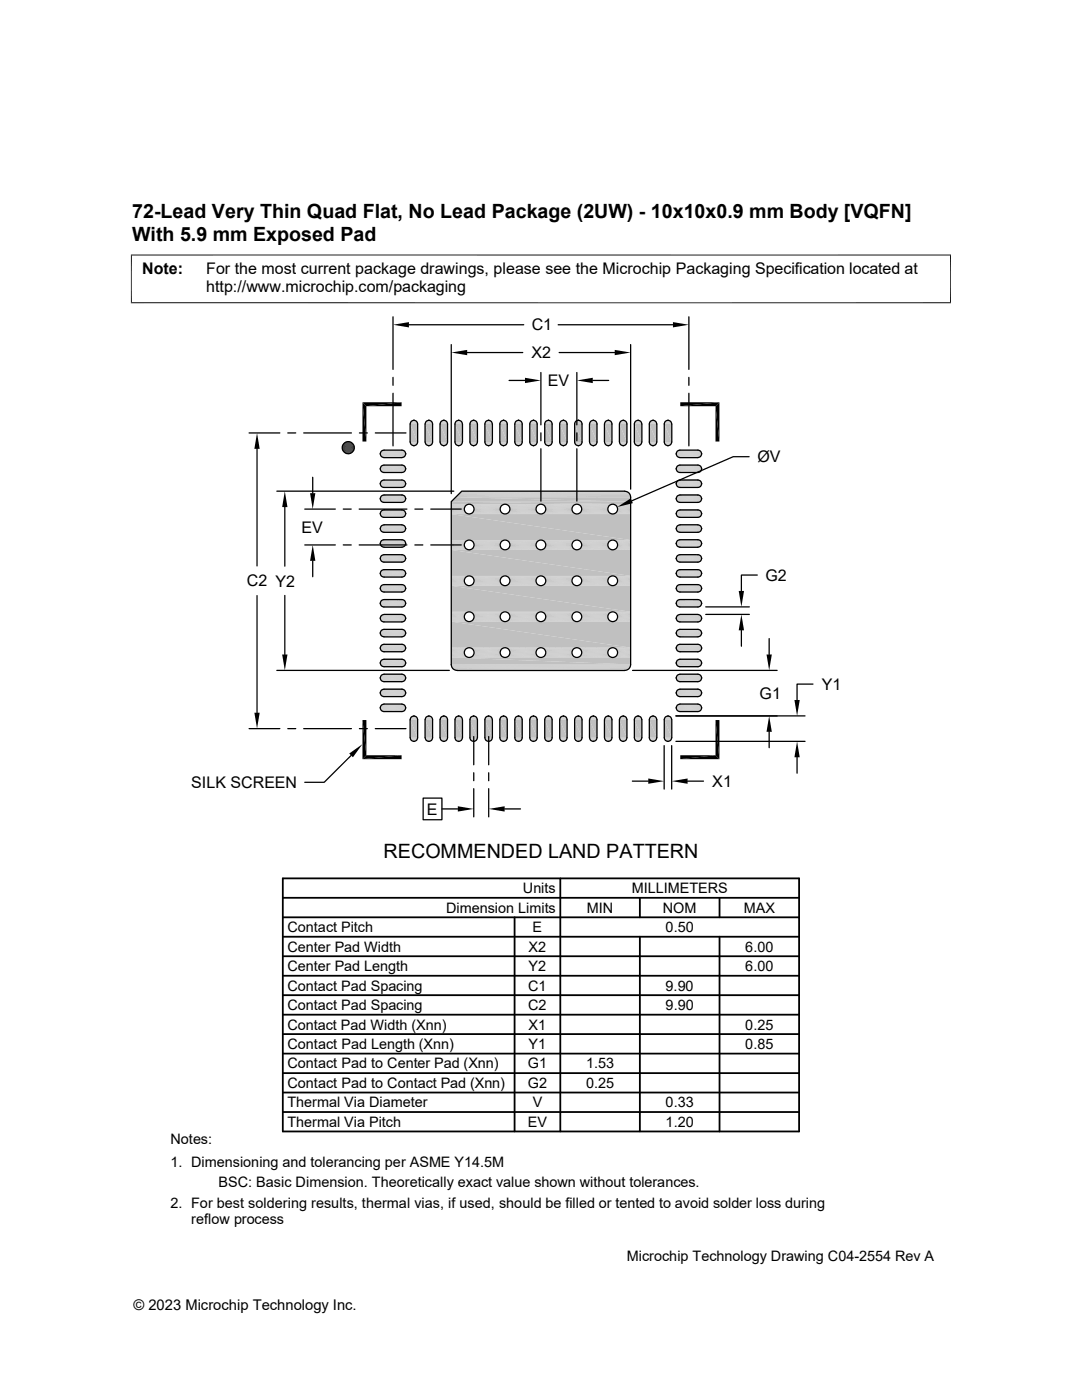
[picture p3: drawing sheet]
<svg xmlns="http://www.w3.org/2000/svg" width="216mm" height="279mm" viewBox="0 0 216 279" stroke-linecap="round" stroke-linejoin="round" font-family="sans-serif">
<defs><g id="words">
<g font-size="3.9">
<text x="26.4" y="43.5">72-Lead Very Thin Quad Flat, No Lead Package (2UW) - 10x10x0.9 mm Body [VQFN]</text>
<text x="26.4" y="48.1">With 5.9 mm Exposed Pad</text>
<text x="76.5" y="171.2">RECOMMENDED LAND PATTERN</text>
</g>
<g font-size="3.2">
<text x="28.4" y="54.7">Note:</text>
<text x="41.1" y="58.3">http://www.microchip.com/packaging</text>
<text x="41.1" y="54.7">For the most current package drawings, please see the Microchip Packaging Specification located at</text>
<text x="106.1" y="65.9">C1</text>
<text x="106.1" y="71.5">X2</text>
<text x="109.3" y="77.1">EV</text>
<text x="151.1" y="92.2">ØV</text>
<text x="60.2" y="106.3">EV</text>
<text x="49.3" y="117">C2 Y2</text>
<text x="152.7" y="115.9">G2</text>
<text x="164" y="137.7">Y1</text>
<text x="151.6" y="139.5">G1</text>
<text x="38.2" y="157.2">SILK SCREEN</text>
<text x="142.1" y="157">X1</text>
<text x="85.2" y="162.6">E</text>
</g>
<g font-size="2.9">
<text x="104.3" y="178.3">Units</text>
<text x="126" y="178.3">MILLIMETERS</text>
<text x="89" y="182.2">Dimension Limits</text>
<text x="117.1" y="182.2">MIN</text>
<text x="132.3" y="182.2">NOM</text>
<text x="148.4" y="182.2">MAX</text>
<text x="57.3" y="189.9">Center Pad Width</text>
<text x="57.3" y="186">Contact Pitch</text>
<text x="105.5" y="189.9">X2</text>
<text x="106.3" y="186">E</text>
<text x="132.8" y="186">0.50</text>
<text x="148.7" y="189.9">6.00</text>
<text x="57.3" y="193.8">Center Pad Length</text>
<text x="57.3" y="197.7">Contact Pad Spacing</text>
<text x="105.4" y="197.7">C1</text>
<text x="105.5" y="193.8">Y2</text>
<text x="132.8" y="197.7">9.90</text>
<text x="148.7" y="193.8">6.00</text>
<text x="57.3" y="201.6">Contact Pad Spacing</text>
<text x="105.4" y="201.6">C2</text>
<text x="132.8" y="201.6">9.90</text>
<text x="57.3" y="209.4">Contact Pad Length (Xnn)</text>
<text x="57.3" y="205.5">Contact Pad Width (Xnn)</text>
<text x="105.5" y="209.4">Y1</text>
<text x="105.5" y="205.5">X1</text>
<text x="148.7" y="209.4">0.85</text>
<text x="148.7" y="205.5">0.25</text>
<text x="57.3" y="213.2">Contact Pad to Center Pad (Xnn)</text>
<text x="105.3" y="213.2">G1</text>
<text x="116.9" y="213.2">1.53</text>
<text x="57.3" y="217.1">Contact Pad to Contact Pad (Xnn)</text>
<text x="57.3" y="221">Thermal Via Diameter</text>
<text x="105.3" y="217.1">G2</text>
<text x="106.3" y="221">V</text>
<text x="116.9" y="217.1">0.25</text>
<text x="132.8" y="221">0.33</text>
<text x="57.3" y="224.9">Thermal Via Pitch</text>
<text x="105.3" y="224.9">EV</text>
<text x="132.8" y="224.9">1.20</text>
<text x="34" y="228.3">Notes:</text>
<text x="34" y="232.9">1. Dimensioning and tolerancing per ASME Y14.5M</text>
<text x="43.6" y="237">BSC: Basic Dimension. Theoretically exact value shown without tolerances.</text>
<text x="34" y="241">2. For best soldering results, thermal vias, if used, should be filled or tented to avoid solder loss during</text>
<text x="38.1" y="244.3">reflow process</text>
<text x="125.1" y="251.7">Microchip Technology Drawing C04-2554 Rev A</text>
<text x="26.6" y="261.3">© 2023 Microchip Technology Inc.</text>
</g>
</g></defs>
<g fill="#c0c0c0">
<path d="M82.5 83.9h.2z"/>
<path d="M85.4 83.9h.3z"/>
<path d="M88.4 83.9h.3z"/>
<path d="M91.4 83.9h.3z"/>
<path d="M94.4 83.9h.2z"/>
<path d="M97.4 83.9h.2z"/>
<path d="M100.4 83.9h.2z"/>
<path d="M103.4 83.9h.2z"/>
<path d="M106.3 83.9h.3z"/>
<path d="M109.3 83.9h.2z"/>
<path d="M112.3 83.9h.2z"/>
<path d="M115.3 83.9h.2z"/>
<path d="M118.3 83.9h.2z"/>
<path d="M121.2 83.9h.3z"/>
<path d="M124.2 83.9h.3z"/>
<path d="M127.2 83.9h.3z"/>
<path d="M130.2 83.9h.3z"/>
<path d="M133.2 83.9h.2z"/>
<path d="M118.2 83.9h.3z"/>
<path d="M112.3 83.9h.3z"/>
<path d="M109.3 83.9h.3z"/>
<path d="M103.3 83.9h.3z"/>
<path d="M100.3 83.9h.3z"/>
<path d="M97.3 83.9h.3z"/>
<path d="M94.4 83.9h.3z"/>
<path d="M82.4 83.9h.3z"/>
<path d="M133 83.9h.5z"/>
<path d="M133.2 83.9h.3z"/>
<path d="M130 83.9h.6z"/>
<path d="M130.2 83.9h.4z"/>
<path d="M127.1 83.9h.5z"/>
<path d="M127.2 83.9h.4z"/>
<path d="M124.1 83.9h.5z"/>
<path d="M124.2 83.9h.4z"/>
<path d="M121.1 83.9h.5z"/>
<path d="M121.2 83.9h.4z"/>
<path d="M118.1 83.9h.5z"/>
<path d="M118.2 83.9h.4z"/>
<path d="M118.1 83.9h.6z"/>
<path d="M115.1 83.9h.6z"/>
<path d="M115.3 83.9h.4z"/>
<path d="M112.1 83.9h.6z"/>
<path d="M112.3 83.9h.4z"/>
<path d="M109.1 83.9h.6z"/>
<path d="M109.3 83.9h.4z"/>
<path d="M106.2 83.9h.5z"/>
<path d="M106.3 83.9h.4z"/>
<path d="M103.2 83.9h.6z"/>
<path d="M103.3 83.9h.5z"/>
<path d="M100.2 83.9h.6z"/>
<path d="M100.3 83.9h.5z"/>
<path d="M97.2 83.9h.6z"/>
<path d="M97.3 83.9h.5z"/>
<path d="M94.2 83.9h.6z"/>
<path d="M94.4 83.9h.4z"/>
<path d="M91.2 83.9h.6z"/>
<path d="M91.4 83.9h.4z"/>
<path d="M88.3 83.9h.5z"/>
<path d="M88.4 83.9h.4z"/>
<path d="M85.3 83.9h.6z"/>
<path d="M85.4 83.9h.5z"/>
<path d="M82.3 83.9h.6z"/>
<path d="M82.4 83.9h.5z"/>
<path d="M132.9 84h.8z"/>
<path d="M133 83.9l.7 .1z"/>
<path d="M129.9 84h.8z"/>
<path d="M130 83.9l.7 .1z"/>
<path d="M127 84h.7z"/>
<path d="M127.1 83.9l.6 .1z"/>
<path d="M124 84h.7z"/>
<path d="M124.1 83.9l.6 .1z"/>
<path d="M121 84h.7z"/>
<path d="M121.1 83.9l.6 .1z"/>
<path d="M118 84h.7z"/>
<path d="M118.1 83.9l.6 .1z"/>
<path d="M118 84h.8z"/>
<path d="M115 84h.8z"/>
<path d="M115.1 83.9l.7 .1z"/>
<path d="M112 84h.8z"/>
<path d="M112.1 83.9l.7 .1z"/>
<path d="M109 84h.9z"/>
<path d="M109.1 83.9l.8 .1z"/>
<path d="M106 84h.9z"/>
<path d="M106.2 83.9l.7 .1z"/>
<path d="M103.1 84h.8z"/>
<path d="M103.2 83.9l.7 .1z"/>
<path d="M100.1 84h.8z"/>
<path d="M100.2 83.9l.7 .1z"/>
<path d="M97.1 84h.8z"/>
<path d="M97.2 83.9l.7 .1z"/>
<path d="M94.1 84h.8z"/>
<path d="M94.2 83.9l.7 .1z"/>
<path d="M91.1 84h.8z"/>
<path d="M91.2 83.9l.7 .1z"/>
<path d="M88.1 84h.9z"/>
<path d="M88.3 83.9l.7 .1z"/>
<path d="M85.2 84h.8z"/>
<path d="M85.3 83.9l.7 .1z"/>
<path d="M82.2 84h.8z"/>
<path d="M82.3 83.9l.7 .1z"/>
<path d="M132.8 84.1h1z"/>
<path d="M132.9 84l.9 .1z"/>
<path d="M129.8 84.1h1z"/>
<path d="M129.9 84l.9 .1z"/>
<path d="M126.9 84.1h.9z"/>
<path d="M127 84l.8 .1z"/>
<path d="M123.9 84.1h.9z"/>
<path d="M124 84l.8 .1z"/>
<path d="M120.9 84.1h.9z"/>
<path d="M121 84l.8 .1z"/>
<path d="M118 84l.9 .1z"/>
<path d="M117.9 84.1h1z"/>
<path d="M115 84l.9 .1h-1z"/>
<path d="M115 84l.9 .1z"/>
<path d="M112 84l.9 .1h-1z"/>
<path d="M112 84l.9 .1z"/>
<path d="M109 84l1 .1h-1.1z"/>
<path d="M109 84l1 .1z"/>
<path d="M106 84l1 .1h-1.1z"/>
<path d="M106 84l1 .1z"/>
<path d="M102.9 84.1l.2-.1 .9 .1z"/>
<path d="M103.1 84l.9 .1z"/>
<path d="M99.9 84.1l.2-.1 .9 .1z"/>
<path d="M100.1 84l.9 .1z"/>
<path d="M97 84.1l.1-.1 .9 .1z"/>
<path d="M97.1 84l.9 .1z"/>
<path d="M94 84.1l.1-.1 .9 .1z"/>
<path d="M94.1 84l.9 .1z"/>
<path d="M91.1 84l1 .1h-1.1z"/>
<path d="M91.1 84l1 .1z"/>
<path d="M88.1 84l1 .1h-1.1z"/>
<path d="M88.1 84l1 .1z"/>
<path d="M85.2 84l.9 .1h-1.1z"/>
<path d="M85.2 84l.9 .1z"/>
<path d="M82.2 84l.9 .1h-1z"/>
<path d="M82.2 84l.9 .1z"/>
<path d="M132.7 84.1h1.2z"/>
<path d="M132.8 84.1h1.1z"/>
<path d="M129.7 84.1h1.2z"/>
<path d="M129.8 84.1h1.1z"/>
<path d="M126.7 84.1h1.2z"/>
<path d="M126.9 84.1h1z"/>
<path d="M123.9 84.1h1h-1.1z"/>
<path d="M123.9 84.1h1z"/>
<path d="M120.9 84.1h1h-1.1z"/>
<path d="M120.9 84.1h1z"/>
<path d="M117.9 84.1h1.1z"/>
<path d="M117.8 84.1l1.2 .1z"/>
<path d="M114.9 84.1l1.1 .1h-1.2z"/>
<path d="M114.9 84.1l1.1 .1z"/>
<path d="M111.9 84.1l1.1 .1h-1.2z"/>
<path d="M111.9 84.1l1.1 .1z"/>
<path d="M108.9 84.1l1.1 .1h-1.2z"/>
<path d="M108.9 84.1l1.1 .1z"/>
<path d="M105.9 84.1l1.2 .1h-1.3z"/>
<path d="M105.9 84.1l1.2 .1z"/>
<path d="M102.9 84.1l1.2 .1h-1.3z"/>
<path d="M102.9 84.1l1.2 .1z"/>
<path d="M99.9 84.1l1.2 .1h-1.2z"/>
<path d="M99.9 84.1l1.2 .1z"/>
<path d="M97 84.1l1.1 .1h-1.2z"/>
<path d="M97 84.1l1.1 .1z"/>
<path d="M94 84.1l1.1 .1h-1.2z"/>
<path d="M94 84.1l1.1 .1z"/>
<path d="M91 84.1l1.2 .1h-1.3z"/>
<path d="M91 84.1l1.2 .1z"/>
<path d="M88 84.1l1.2 .1h-1.3z"/>
<path d="M88 84.1l1.2 .1z"/>
<path d="M85 84.1l1.2 .1h-1.3z"/>
<path d="M85 84.1l1.2 .1z"/>
<path d="M82.1 84.1l1.1 .1h-1.2z"/>
<path d="M82.1 84.1l1.1 .1z"/>
<path d="M132.7 84.1l1.2 .1h-1.2z"/>
<path d="M132.7 84.1l1.2 .1z"/>
<path d="M129.7 84.1l1.3 .1h-1.3z"/>
<path d="M129.7 84.1l1.3 .1z"/>
<path d="M126.7 84.1l1.3 .1h-1.3z"/>
<path d="M126.7 84.1l1.3 .1z"/>
<path d="M123.8 84.1l1.2 .1h-1.3z"/>
<path d="M123.8 84.1h1.1l.1 .1z"/>
<path d="M120.8 84.1l1.2 .1h-1.3z"/>
<path d="M120.8 84.1h1.1l.1 .1z"/>
<path d="M117.8 84.2h1.2z"/>
<path d="M117.7 84.2l1.4 .1z"/>
<path d="M114.8 84.2l1.3 .1h-1.4z"/>
<path d="M114.8 84.2h1.2l.1 .1z"/>
<path d="M111.8 84.2l1.3 .1h-1.4z"/>
<path d="M111.8 84.2h1.2l.1 .1z"/>
<path d="M108.8 84.2l1.3 .1h-1.4z"/>
<path d="M108.8 84.2h1.2l.1 .1z"/>
<path d="M105.8 84.2l1.3 .1h-1.4z"/>
<path d="M105.8 84.2h1.3v.1z"/>
<path d="M102.8 84.2l1.4 .1h-1.4z"/>
<path d="M102.8 84.2h1.3l.1 .1z"/>
<path d="M99.9 84.2l1.3 .1h-1.4z"/>
<path d="M99.9 84.2h1.2l.1 .1z"/>
<path d="M96.9 84.2l1.3 .1h-1.4z"/>
<path d="M96.9 84.2h1.2l.1 .1z"/>
<path d="M93.9 84.2l1.3 .1h-1.4z"/>
<path d="M93.9 84.2h1.2l.1 .1z"/>
<path d="M90.9 84.2l1.3 .1h-1.4z"/>
<path d="M90.9 84.2h1.3v.1z"/>
<path d="M87.9 84.2l1.3 .1h-1.3z"/>
<path d="M87.9 84.2h1.3v.1z"/>
<path d="M84.9 84.2l1.4 .1h-1.4z"/>
<path d="M84.9 84.2h1.3l.1 .1z"/>
<path d="M82 84.2l1.3 .1h-1.4z"/>
<path d="M82 84.2h1.2l.1 .1z"/>
<path d="M132.7 84.2l1.3 .2h-1.4z"/>
<path d="M132.7 84.2h1.2l.1 .2z"/>
<path d="M129.7 84.2l1.3 .2h-1.4z"/>
<path d="M129.7 84.2h1.3v.2z"/>
<path d="M126.7 84.2l1.3 .2h-1.4z"/>
<path d="M126.7 84.2h1.3v.2z"/>
<path d="M123.7 84.2l1.4 .2h-1.5z"/>
<path d="M123.7 84.2h1.3l.1 .2z"/>
<path d="M120.7 84.2l1.4 .2h-1.4z"/>
<path d="M120.7 84.2h1.3l.1 .2z"/>
<path d="M117.7 84.3l1.4 .1z"/>
<path d="M117.7 84.4l1.4 .1h-1.5z"/>
<path d="M117.7 84.4h1.4v.1z"/>
<path d="M114.7 84.3l1.4 .2h-1.4z"/>
<path d="M114.7 84.3h1.4v.2z"/>
<path d="M111.7 84.3l1.4 .2h-1.4z"/>
<path d="M111.7 84.3h1.4v.2z"/>
<path d="M108.7 84.3l1.5 .2h-1.5z"/>
<path d="M108.7 84.3h1.4l.1 .2z"/>
<path d="M105.7 84.3l1.5 .2h-1.5z"/>
<path d="M105.7 84.3h1.4l.1 .2z"/>
<path d="M102.8 84.3l1.4 .2h-1.5z"/>
<path d="M102.8 84.3h1.4v.2z"/>
<path d="M99.8 84.3l1.4 .2h-1.4z"/>
<path d="M99.8 84.3h1.4v.2z"/>
<path d="M96.8 84.3l1.4 .2h-1.4z"/>
<path d="M96.8 84.3h1.4v.2z"/>
<path d="M93.8 84.3l1.5 .2h-1.5z"/>
<path d="M93.8 84.3h1.4l.1 .2z"/>
<path d="M90.8 84.3l1.5 .2h-1.5z"/>
<path d="M90.8 84.3h1.4l.1 .2z"/>
<path d="M87.9 84.3l1.4 .2h-1.5z"/>
<path d="M87.9 84.3h1.3l.1 .2z"/>
<path d="M84.9 84.3l1.4 .2h-1.5z"/>
<path d="M84.9 84.3h1.4v.2z"/>
<path d="M81.9 84.3l1.4 .2h-1.4z"/>
<path d="M81.9 84.3h1.4v.2z"/>
<path d="M132.6 84.4l1.4 .1h-1.4z"/>
<path d="M132.6 84.4h1.4v.1z"/>
<path d="M129.6 84.4l1.4 .1h-1.4z"/>
<path d="M129.6 84.4h1.4v.1z"/>
<path d="M126.6 84.4l1.5 .1h-1.5z"/>
<path d="M126.6 84.4h1.4l.1 .1z"/>
<path d="M123.6 84.4l1.5 .1h-1.5z"/>
<path d="M123.6 84.4h1.5v.1z"/>
<path d="M120.7 84.4l1.4 .1h-1.5z"/>
<path d="M120.7 84.4h1.4v.1z"/>
<path d="M117.6 84.5h1.5z"/>
<path d="M132.6 84.5l1.4 .1h-1.5z"/>
<path d="M132.6 84.5h1.4v.1z"/>
<path d="M129.6 84.5l1.5 .1h-1.5z"/>
<path d="M129.6 84.5h1.4l.1 .1z"/>
<path d="M126.6 84.5l1.5 .1h-1.5z"/>
<path d="M126.6 84.5h1.5v.1z"/>
<path d="M123.6 84.5l1.5 .1h-1.5z"/>
<path d="M123.6 84.5h1.5v.1z"/>
<path d="M120.6 84.5l1.5 .1h-1.5z"/>
<path d="M120.6 84.5h1.5v.1z"/>
<path d="M117.6 84.5l1.5 .1h-1.5z"/>
<path d="M117.6 84.5h1.5v.1z"/>
<path d="M114.7 84.5l1.4 .1h-1.4z"/>
<path d="M114.7 84.5h1.4v.1z"/>
<path d="M111.7 84.5l1.5 .1h-1.5z"/>
<path d="M111.7 84.5h1.4l.1 .1z"/>
<path d="M108.7 84.5l1.5 .1h-1.5z"/>
<path d="M108.7 84.5h1.5v.1z"/>
<path d="M105.7 84.5l1.5 .1h-1.5z"/>
<path d="M105.7 84.5h1.5v.1z"/>
<path d="M102.7 84.5l1.5 .1h-1.5z"/>
<path d="M102.7 84.5h1.5v.1z"/>
<path d="M99.8 84.5l1.4 .1h-1.5z"/>
<path d="M99.8 84.5h1.4v.1z"/>
<path d="M96.8 84.5l1.5 .1h-1.5z"/>
<path d="M96.8 84.5h1.4l.1 .1z"/>
<path d="M93.8 84.5l1.5 .1h-1.5z"/>
<path d="M93.8 84.5h1.4l.1 .1z"/>
<path d="M90.8 84.5l1.5 .1h-1.5z"/>
<path d="M90.8 84.5h1.5v.1z"/>
<path d="M87.8 84.5l1.5 .1h-1.5z"/>
<path d="M87.8 84.5h1.5v.1z"/>
<path d="M84.8 84.5l1.5 .1h-1.5z"/>
<path d="M84.8 84.5h1.5v.1z"/>
<path d="M81.9 84.5l1.4 .1h-1.5z"/>
<path d="M81.9 84.5h1.4v.1z"/>
<path d="M132.5 84.6l1.5 3.6h-1.5z"/>
<path d="M132.5 84.6h1.5v3.6z"/>
<path d="M129.6 84.6l1.5 3.6h-1.5z"/>
<path d="M129.6 84.6h1.5v3.6z"/>
<path d="M126.6 84.6l1.5 3.6h-1.5z"/>
<path d="M126.6 84.6h1.5v3.6z"/>
<path d="M123.6 84.6l1.5 3.6h-1.5z"/>
<path d="M123.6 84.6h1.5v3.6z"/>
<path d="M120.6 84.6l1.5 3.6h-1.5z"/>
<path d="M120.6 84.6h1.5v3.6z"/>
<path d="M117.6 84.6l1.5 3.6h-1.5z"/>
<path d="M117.6 84.6h1.5v3.6z"/>
<path d="M114.7 84.6l1.4 3.6h-1.4z"/>
<path d="M114.7 84.6h1.4v3.6z"/>
<path d="M111.7 84.6l1.5 3.6h-1.5z"/>
<path d="M111.7 84.6h1.5v3.6z"/>
<path d="M108.7 84.6l1.5 3.6h-1.5z"/>
<path d="M108.7 84.6h1.5v3.6z"/>
<path d="M105.7 84.6l1.5 3.6h-1.5z"/>
<path d="M105.7 84.6h1.5v3.6z"/>
<path d="M102.7 84.6l1.5 3.6h-1.5z"/>
<path d="M102.7 84.6h1.5v3.6z"/>
<path d="M99.7 84.6l1.5 3.6h-1.5z"/>
<path d="M99.7 84.6h1.5v3.6z"/>
<path d="M96.8 84.6l1.5 3.6h-1.5z"/>
<path d="M96.8 84.6h1.5v3.6z"/>
<path d="M93.8 84.6l1.5 3.6h-1.5z"/>
<path d="M93.8 84.6h1.5v3.6z"/>
<path d="M90.8 84.6l1.5 3.6h-1.5z"/>
<path d="M90.8 84.6h1.5v3.6z"/>
<path d="M87.8 84.6l1.5 3.6h-1.5z"/>
<path d="M87.8 84.6h1.5v3.6z"/>
<path d="M84.8 84.6l1.5 3.6h-1.5z"/>
<path d="M84.8 84.6h1.5v3.6z"/>
<path d="M81.8 84.6l1.5 3.6h-1.5z"/>
<path d="M81.8 84.6h1.5v3.6z"/>
<path d="M132.5 88.2l1.5 .1h-1.4z"/>
<path d="M132.5 88.2h1.5v.1z"/>
<path d="M129.6 88.2l1.4 .1h-1.4z"/>
<path d="M129.6 88.2h1.5l-.1 .1z"/>
<path d="M126.6 88.2l1.5 .1h-1.5z"/>
<path d="M126.6 88.2h1.5v.1z"/>
<path d="M123.6 88.2l1.5 .1h-1.5z"/>
<path d="M123.6 88.2h1.5v.1z"/>
<path d="M120.6 88.2l1.5 .1h-1.5z"/>
<path d="M120.6 88.2h1.5v.1z"/>
<path d="M117.6 88.2l1.5 .1h-1.5z"/>
<path d="M117.6 88.2h1.5v.1z"/>
<path d="M114.7 88.2l1.4 .1h-1.4z"/>
<path d="M114.7 88.2h1.4v.1z"/>
<path d="M111.7 88.2l1.4 .1h-1.4z"/>
<path d="M111.7 88.2h1.5l-.1 .1z"/>
<path d="M108.7 88.2l1.5 .1h-1.5z"/>
<path d="M108.7 88.2h1.5v.1z"/>
<path d="M105.7 88.2l1.5 .1h-1.5z"/>
<path d="M105.7 88.2h1.5v.1z"/>
<path d="M102.7 88.2l1.5 .1h-1.5z"/>
<path d="M102.7 88.2h1.5v.1z"/>
<path d="M99.7 88.2l1.5 .1h-1.4z"/>
<path d="M99.7 88.2h1.5v.1z"/>
<path d="M96.8 88.2l1.4 .1h-1.4z"/>
<path d="M96.8 88.2h1.5l-.1 .1z"/>
<path d="M93.8 88.2l1.4 .1h-1.4z"/>
<path d="M93.8 88.2h1.5l-.1 .1z"/>
<path d="M90.8 88.2l1.5 .1h-1.5z"/>
<path d="M90.8 88.2h1.5v.1z"/>
<path d="M87.8 88.2l1.5 .1h-1.5z"/>
<path d="M87.8 88.2h1.5v.1z"/>
<path d="M84.8 88.2l1.5 .1h-1.5z"/>
<path d="M84.8 88.2h1.5v.1z"/>
<path d="M81.8 88.2l1.5 .1h-1.4z"/>
<path d="M81.8 88.2h1.5v.1z"/>
<path d="M132.6 88.3l1.4 .2h-1.4z"/>
<path d="M132.6 88.3h1.4v.2z"/>
<path d="M129.6 88.3l1.4 .2h-1.4z"/>
<path d="M129.6 88.3h1.4v.2z"/>
<path d="M126.6 88.3l1.4 .2h-1.4z"/>
<path d="M126.6 88.3h1.5l-.1 .2z"/>
<path d="M123.6 88.3l1.5 .2h-1.5z"/>
<path d="M123.6 88.3h1.5v.2z"/>
<path d="M120.6 88.3l1.5 .2h-1.4z"/>
<path d="M120.6 88.3h1.5v.2z"/>
<path d="M117.6 88.3l1.5 .2h-1.4z"/>
<path d="M117.6 88.3h1.5v.2z"/>
<path d="M114.7 88.3l1.4 .2h-1.4z"/>
<path d="M114.7 88.3h1.4v.2z"/>
<path d="M111.7 88.3l1.4 .2h-1.4z"/>
<path d="M111.7 88.3h1.4v.2z"/>
<path d="M108.7 88.3l1.4 .2h-1.4z"/>
<path d="M108.7 88.3h1.5l-.1 .2z"/>
<path d="M105.7 88.3l1.4 .2h-1.4z"/>
<path d="M105.7 88.3h1.5l-.1 .2z"/>
<path d="M102.7 88.3l1.5 .2h-1.4z"/>
<path d="M102.7 88.3h1.5v.2z"/>
<path d="M99.8 88.3l1.4 .2h-1.4z"/>
<path d="M99.8 88.3h1.4v.2z"/>
<path d="M96.8 88.3l1.4 .2h-1.4z"/>
<path d="M96.8 88.3h1.4v.2z"/>
<path d="M93.8 88.3l1.4 .2h-1.4z"/>
<path d="M93.8 88.3h1.4v.2z"/>
<path d="M90.8 88.3l1.4 .2h-1.4z"/>
<path d="M90.8 88.3h1.5l-.1 .2z"/>
<path d="M87.8 88.3l1.4 .2h-1.3z"/>
<path d="M87.8 88.3h1.5l-.1 .2z"/>
<path d="M84.8 88.3l1.5 .2h-1.4z"/>
<path d="M84.8 88.3h1.5v.2z"/>
<path d="M81.9 88.3l1.4 .2h-1.4z"/>
<path d="M81.9 88.3h1.4v.2z"/>
<path d="M132.6 88.5l1.3 .1h-1.2z"/>
<path d="M132.6 88.5h1.4l-.1 .1z"/>
<path d="M129.6 88.5l1.4 .1h-1.3z"/>
<path d="M129.6 88.5h1.4v.1z"/>
<path d="M126.6 88.5l1.4 .1h-1.3z"/>
<path d="M126.6 88.5h1.4v.1z"/>
<path d="M123.6 88.5l1.4 .1h-1.3z"/>
<path d="M123.6 88.5h1.5l-.1 .1z"/>
<path d="M120.7 88.5l1.3 .1h-1.3z"/>
<path d="M120.7 88.5h1.4l-.1 .1z"/>
<path d="M117.7 88.5l1.3 .1h-1.2z"/>
<path d="M117.7 88.5h1.4l-.1 .1z"/>
<path d="M114.7 88.5l1.3 .1h-1.2z"/>
<path d="M114.7 88.5h1.4l-.1 .1z"/>
<path d="M111.7 88.5l1.3 .1h-1.2z"/>
<path d="M111.7 88.5h1.4l-.1 .1z"/>
<path d="M108.7 88.5l1.3 .1h-1.2z"/>
<path d="M108.7 88.5h1.4l-.1 .1z"/>
<path d="M105.7 88.5l1.4 .1h-1.3z"/>
<path d="M105.7 88.5h1.4v.1z"/>
<path d="M102.8 88.5l1.3 .1h-1.3z"/>
<path d="M102.8 88.5h1.4l-.1 .1z"/>
<path d="M99.8 88.5l1.3 .1h-1.2z"/>
<path d="M99.8 88.5h1.4l-.1 .1z"/>
<path d="M96.8 88.5l1.3 .1h-1.2z"/>
<path d="M96.8 88.5h1.4l-.1 .1z"/>
<path d="M93.8 88.5l1.3 .1h-1.2z"/>
<path d="M93.8 88.5h1.4l-.1 .1z"/>
<path d="M90.8 88.5l1.4 .1h-1.3z"/>
<path d="M90.8 88.5h1.4v.1z"/>
<path d="M87.9 88.5l1.3 .1h-1.3z"/>
<path d="M87.9 88.5h1.3v.1z"/>
<path d="M84.9 88.5l1.3 .1h-1.3z"/>
<path d="M84.9 88.5h1.4l-.1 .1z"/>
<path d="M81.9 88.5l1.3 .1h-1.2z"/>
<path d="M81.9 88.5h1.4l-.1 .1z"/>
<path d="M132.7 88.6l1.2 .1h-1.2z"/>
<path d="M132.7 88.6h1.2v.1z"/>
<path d="M129.7 88.6l1.2 .1h-1.2z"/>
<path d="M129.7 88.6h1.3l-.1 .1z"/>
<path d="M126.7 88.6l1.2 .1h-1.2z"/>
<path d="M126.7 88.6h1.3l-.1 .1z"/>
<path d="M123.7 88.6l1.2 .1z"/>
<path d="M123.7 88.6h1.3l-.1 .1z"/>
<path d="M120.7 88.6l1.2 .1z"/>
<path d="M120.7 88.6h1.3l-.1 .1z"/>
<path d="M117.8 88.6l1.1 .1h-1z"/>
<path d="M117.8 88.6h1.2l-.1 .1z"/>
<path d="M114.8 88.6l1.1 .1h-1z"/>
<path d="M114.8 88.6h1.2l-.1 .1z"/>
<path d="M111.8 88.6l1.1 .1h-1z"/>
<path d="M111.8 88.6h1.2l-.1 .1z"/>
<path d="M108.8 88.6l1.2 .1h-1.1z"/>
<path d="M108.8 88.6h1.2v.1z"/>
<path d="M105.8 88.6l1.2 .1h-1.1z"/>
<path d="M105.8 88.6h1.3l-.1 .1z"/>
<path d="M102.8 88.6l1.2 .1h-1.1z"/>
<path d="M102.8 88.6h1.3l-.1 .1z"/>
<path d="M99.9 88.6l1.1 .1h-1.1z"/>
<path d="M99.9 88.6h1.2l-.1 .1z"/>
<path d="M96.9 88.6l1.1 .1h-1z"/>
<path d="M96.9 88.6h1.2l-.1 .1z"/>
<path d="M93.9 88.6l1.1 .1h-1z"/>
<path d="M93.9 88.6h1.2l-.1 .1z"/>
<path d="M90.9 88.6l1.2 .1h-1.1z"/>
<path d="M90.9 88.6h1.3l-.1 .1z"/>
<path d="M87.9 88.6l1.2 .1h-1.1z"/>
<path d="M87.9 88.6h1.3l-.1 .1z"/>
<path d="M84.9 88.6l1.2 .1h-1.1z"/>
<path d="M84.9 88.6h1.3l-.1 .1z"/>
<path d="M82 88.6l1.1 .1h-1z"/>
<path d="M82 88.6h1.2l-.1 .1z"/>
<path d="M132.7 88.7l1.1 .1z"/>
<path d="M132.7 88.7h1.2l-.1 .1z"/>
<path d="M129.7 88.7l1.1 .1z"/>
<path d="M129.7 88.7h1.2l-.1 .1z"/>
<path d="M126.7 88.7l1.1 .1z"/>
<path d="M126.7 88.7h1.2l-.1 .1z"/>
<path d="M123.8 88.7l1 .1z"/>
<path d="M123.8 88.7h1.1l-.1 .1z"/>
<path d="M120.8 88.7l1 .1z"/>
<path d="M120.8 88.7h1.1l-.1 .1z"/>
<path d="M117.9 88.7l.9 .1z"/>
<path d="M117.9 88.7h1z"/>
<path d="M114.9 88.7l.9 .1z"/>
<path d="M114.9 88.7h1z"/>
<path d="M111.9 88.7l.9 .1z"/>
<path d="M111.9 88.7h1z"/>
<path d="M108.9 88.7l1 .1z"/>
<path d="M108.9 88.7h1.1z"/>
<path d="M105.9 88.7l1 .1z"/>
<path d="M105.9 88.7h1.1z"/>
<path d="M102.9 88.7l1 .1z"/>
<path d="M102.9 88.7h1.1z"/>
<path d="M99.9 88.7l1 .1z"/>
<path d="M99.9 88.7h1.1z"/>
<path d="M97 88.7l.9 .1z"/>
<path d="M97 88.7h1z"/>
<path d="M94 88.7l.9 .1z"/>
<path d="M94 88.7h1z"/>
<path d="M91 88.7l.9 .1z"/>
<path d="M91 88.7h1.1z"/>
<path d="M88 88.7l1 .1z"/>
<path d="M88 88.7h1.1z"/>
<path d="M85 88.7l1 .1z"/>
<path d="M85 88.7h1.1z"/>
<path d="M82.1 88.7l.9 .1z"/>
<path d="M82.1 88.7h1z"/>
<path d="M132.8 88.8h.9z"/>
<path d="M132.8 88.8h1z"/>
<path d="M129.8 88.8h.9z"/>
<path d="M129.8 88.8h1z"/>
<path d="M126.9 88.8h.8z"/>
<path d="M126.9 88.8h.9z"/>
<path d="M123.9 88.8h.8z"/>
<path d="M123.9 88.8h.9z"/>
<path d="M120.9 88.8h.8z"/>
<path d="M120.9 88.8h.9z"/>
<path d="M118 88.8l.7 .1z"/>
<path d="M118 88.8h.8z"/>
<path d="M115 88.8l.7 .1z"/>
<path d="M115 88.8h.8z"/>
<path d="M112 88.8l.7 .1z"/>
<path d="M112 88.8h.8z"/>
<path d="M109 88.8l.7 .1z"/>
<path d="M109 88.8h.9z"/>
<path d="M106 88.8l.7 .1z"/>
<path d="M106 88.8h.9z"/>
<path d="M103.1 88.8l.7 .1z"/>
<path d="M103.1 88.8h.8z"/>
<path d="M100.1 88.8l.7 .1z"/>
<path d="M100.1 88.8h.8z"/>
<path d="M97.1 88.8l.7 .1z"/>
<path d="M97.1 88.8h.8z"/>
<path d="M94.1 88.8l.7 .1z"/>
<path d="M94.1 88.8h.8z"/>
<path d="M91.1 88.8l.7 .1z"/>
<path d="M91.1 88.8h.8z"/>
<path d="M88.1 88.8l.7 .1z"/>
<path d="M88.1 88.8h.9z"/>
<path d="M85.2 88.8l.7 .1z"/>
<path d="M85.2 88.8h.8z"/>
<path d="M82.2 88.8l.7 .1z"/>
<path d="M82.2 88.8h.8z"/>
<path d="M132.9 88.8l.6 .1z"/>
<path d="M132.9 88.8h.8z"/>
<path d="M129.9 88.8l.7 .1z"/>
<path d="M129.9 88.8h.8z"/>
<path d="M127 88.8l.6 .1z"/>
<path d="M127 88.8h.7z"/>
<path d="M124 88.8l.6 .1z"/>
<path d="M124 88.8h.7z"/>
<path d="M121 88.8l.6 .1z"/>
<path d="M121 88.8h.7z"/>
<path d="M118.1 88.9h.4z"/>
<path d="M118.1 88.9h.6z"/>
<path d="M115.1 88.9h.4z"/>
<path d="M115.1 88.9h.6z"/>
<path d="M112.1 88.9h.5z"/>
<path d="M112.1 88.9h.6z"/>
<path d="M109.1 88.9h.5z"/>
<path d="M109.1 88.9h.6z"/>
<path d="M106.2 88.9h.4z"/>
<path d="M106.2 88.9h.5z"/>
<path d="M103.2 88.9h.4z"/>
<path d="M103.2 88.9h.6z"/>
<path d="M100.2 88.9h.4z"/>
<path d="M100.2 88.9h.6z"/>
<path d="M97.2 88.9h.4z"/>
<path d="M97.2 88.9h.6z"/>
<path d="M94.2 88.9h.5z"/>
<path d="M94.2 88.9h.6z"/>
<path d="M91.2 88.9h.5z"/>
<path d="M91.2 88.9h.6z"/>
<path d="M88.3 88.9h.4z"/>
<path d="M88.3 88.9h.5z"/>
<path d="M85.3 88.9h.4z"/>
<path d="M85.3 88.9h.6z"/>
<path d="M82.3 88.9h.4z"/>
<path d="M82.3 88.9h.6z"/>
<path d="M82.5 88.9h.2z"/>
<path d="M85.4 88.9h.3z"/>
<path d="M88.4 88.9h.3z"/>
<path d="M91.4 88.9h.3z"/>
<path d="M94.4 88.9h.2z"/>
<path d="M97.4 88.9h.2z"/>
<path d="M100.4 88.9h.2z"/>
<path d="M103.4 88.9h.2z"/>
<path d="M106.3 88.9h.3z"/>
<path d="M109.3 88.9h.2z"/>
<path d="M112.3 88.9h.2z"/>
<path d="M115.3 88.9h.2z"/>
<path d="M118.3 88.9h.2z"/>
<path d="M121.2 88.9h.3z"/>
<path d="M124.2 88.9h.3z"/>
<path d="M127.2 88.9h.3z"/>
<path d="M130.2 88.9h.3z"/>
<path d="M133.2 88.9h.2z"/>
<path d="M133 88.9h.4z"/>
<path d="M133 88.9h.5z"/>
<path d="M130 88.9h.5z"/>
<path d="M130 88.9h.6z"/>
<path d="M127.1 88.9h.4z"/>
<path d="M127.1 88.9h.5z"/>
<path d="M124.1 88.9h.4z"/>
<path d="M124.1 88.9h.5z"/>
<path d="M121.1 88.9h.4z"/>
<path d="M121.1 88.9h.5z"/>
<path d="M118.2 88.9h.3z"/>
<path d="M112.3 88.9h.3z"/>
<path d="M109.3 88.9h.3z"/>
<path d="M103.3 88.9h.3z"/>
<path d="M100.3 88.9h.3z"/>
<path d="M97.3 88.9h.3z"/>
<path d="M94.4 88.9h.3z"/>
<path d="M82.4 88.9h.3z"/>
</g>
<g fill="none" stroke="#c0c0c0" stroke-width=".2">
<path d="M75.9 90.4h5M75.9 93.3h5M75.9 96.3h5M75.9 99.3h5M75.9 90.5h5M75.9 90.6h5M75.9 90.8h5M75.9 93.5h5M75.9 93.6h5M75.9 93.8h5M75.9 96.5h5M75.9 96.6h5"/>
<path d="M75.9 96.8h5M75.9 99.5h5M75.9 99.6h5M75.9 99.7h5M75.9 99.2h5M75.9 90.9h5M75.9 93.9h5M75.9 96.9h5M75.9 99.8h5M75.9 90.2h5M75.9 93.2h5M75.9 96.2h5"/>
<path d="M76 99.9h4.8M76 99.1h4.8M76 90.1h4.8M76 93.1h4.8M76 96.1h4.8M76 91h4.8M76 94h4.8M76 97h4.8M76.1 99h4.7M76.1 91.2h4.6M76.1 94.1h4.6M76.1 97.1h4.6"/>
<path d="M76.1 90h4.6M76.1 93h4.6M76.1 96h4.6M76.1 98.9h4.6M76.2 91.2h4.4M76.2 94.2h4.4M76.2 97.2h4.4M76.2 89.9h4.4M76.2 92.9h4.4M76.2 95.9h4.4M76.2 98.8h4.4M76.3 89.9h4.2"/>
<path d="M76.3 92.9h4.2M76.3 95.8h4.2M76.3 91.3h4.2M76.3 94.3h4.2M76.3 97.3h4.2M76.4 98.8h4.1M76.5 89.8h3.8M76.5 91.3h3.8M76.5 98.8h3.8M134.9 90.4h5.1M134.9 93.4h5.1M134.9 96.4h5.1"/>
<path d="M134.9 99.3h5.1M134.9 90.5h5.1M134.9 90.6h5.1M134.9 90.8h5.1M134.9 93.5h5.1M134.9 93.6h5.1M134.9 93.7h5.1M134.9 96.5h5.1M134.9 96.6h5.1M134.9 96.7h5.1M134.9 99.5h5.1M134.9 99.6h5.1"/>
<path d="M134.9 99.7h5.1M135 90.3h5M135 93.2h5M135 96.2h5M135 99.2h5M135 90.9h5M135 93.9h5M135 96.9h5M135 99.8h5M135 91h4.9M135 94h4.9M135 97h4.9"/>
<path d="M135 99.9h4.9M135 90.2h4.9M135 93.1h4.9M135 96.1h4.9M135 99.1h4.9M135.1 90.1h4.7M135.1 93h4.7M135.1 96h4.7M135.1 99h4.7M135.1 91.1h4.7M135.1 94.1h4.7M135.1 97.1h4.7"/>
<path d="M135.2 90h4.5M135.2 93h4.5M135.2 95.9h4.5M135.2 98.9h4.5M135.2 91.2h4.5M135.2 94.2h4.5M135.2 97.2h4.5M135.3 91.2h4.3M135.3 94.2h4.3M135.3 97.2h4.3M135.3 89.9h4.3M135.3 92.9h4.3"/>
<path d="M135.3 95.9h4.3M135.3 98.8h4.3M135.4 89.9h4.1M135.4 92.8h4.1M135.4 95.8h4.1M135.4 98.8h4.1M135.4 91.3h4.1M135.4 94.3h4.1M135.4 97.3h4.1M135.6 91.3h3.8M135.6 95.8h3.8M135.6 98.8h3.8"/>
<path d="M75.9 102.3h5M75.9 105.3h5M75.9 108.3h5M75.9 111.3h5M75.9 114.2h5M75.9 117.2h5M75.9 102.4h5M75.9 102.6h5M75.9 102.7h5M75.9 105.4h5M75.9 105.6h5M75.9 105.7h5"/>
<path d="M75.9 108.4h5M75.9 108.5h5M75.9 108.7h5M75.9 111.4h5M75.9 111.5h5M75.9 111.6h5M75.9 114.4h5M75.9 114.5h5M75.9 114.6h5M75.9 117.3h5M75.9 117.5h5M75.9 117.6h5"/>
<path d="M75.9 102.2h5M75.9 105.2h5M75.9 108.2h5M75.9 111.1h5M75.9 114.1h5M75.9 117.1h5M75.9 102.8h5M75.9 105.8h5M75.9 108.8h5M75.9 111.8h5M75.9 114.7h5M75.9 117.7h5"/>
<path d="M76 102.9h4.8M76 105.9h4.8M76 108.9h4.8M76 111.9h4.8M76 114.9h4.8M76 117.8h4.8M76 102.1h4.8M76 105.1h4.8M76 108h4.8M76 111h4.8M76 114h4.8M76 117h4.8"/>
<path d="M76 120h4.8M76.1 100.1h4.7M76.1 103h4.7M76.1 106h4.7M76.1 109h4.7M76.1 112h4.7M76.1 115h4.7M76.1 117.9h4.7M76.1 102h4.7M76.1 105h4.7M76.1 107.9h4.7M76.1 110.9h4.7"/>
<path d="M76.1 113.9h4.7M76.1 116.9h4.7M76.1 119.9h4.7M76.1 101.9h4.6M76.1 104.9h4.6M76.1 107.9h4.6M76.1 110.8h4.6M76.1 113.8h4.6M76.1 116.8h4.6M76.1 119.8h4.6M76.1 100.1h4.6M76.1 103.1h4.6"/>
<path d="M76.1 106.1h4.6M76.1 109.1h4.6M76.1 112.1h4.6M76.1 115h4.6M76.1 118h4.6M76.2 100.2h4.4M76.2 103.2h4.4M76.2 106.2h4.4M76.2 109.1h4.4M76.2 112.1h4.4M76.2 115.1h4.4M76.2 118.1h4.4"/>
<path d="M76.2 101.8h4.4M76.2 104.8h4.4M76.2 107.8h4.4M76.2 110.8h4.4M76.2 113.8h4.4M76.2 116.7h4.4M76.2 119.7h4.4M76.4 100.2h4.1M76.4 103.2h4.1M76.4 106.2h4.1M76.4 109.2h4.1M76.4 115.1h4.1"/>
<path d="M76.4 118.1h4.1M76.4 104.8h4.1M76.4 107.7h4.1M76.4 110.7h4.1M76.4 113.7h4.1M76.4 116.7h4.1M76.4 119.7h4.1M76.5 103.2h3.8M76.5 112.2h3.8M76.5 115.2h3.8M76.5 118.2h3.8M76.5 101.8h3.8"/>
<path d="M76.5 110.7h3.8M134.9 102.3h5.1M134.9 105.3h5.1M134.9 108.3h5.1M134.9 111.3h5.1M134.9 114.2h5.1M134.9 117.2h5.1M134.9 102.4h5.1M134.9 102.6h5.1M134.9 102.7h5.1M134.9 105.4h5.1M134.9 105.6h5.1"/>
<path d="M134.9 105.7h5.1M134.9 108.4h5.1M134.9 108.5h5.1M134.9 108.7h5.1M134.9 111.4h5.1M134.9 111.5h5.1M134.9 111.6h5.1M134.9 114.4h5.1M134.9 114.5h5.1M134.9 114.6h5.1M134.9 117.3h5.1M134.9 117.5h5.1"/>
<path d="M134.9 117.6h5.1M135 102.2h5M135 105.2h5M135 108.2h5M135 111.1h5M135 114.1h5M135 117.1h5M135 102.8h5M135 105.8h5M135 108.8h5M135 111.8h5M135 114.7h5"/>
<path d="M135 117.7h5M135 102.9h4.9M135 105.9h4.9M135 108.9h4.9M135 111.9h4.9M135 114.9h4.9M135 117.8h4.9M135 102.1h4.9M135 105.1h4.9M135 108h4.9M135 111h4.9M135 114h4.9"/>
<path d="M135 117h4.9M135 120h4.9M135.1 102h4.7M135.1 105h4.7M135.1 107.9h4.7M135.1 110.9h4.7M135.1 113.9h4.7M135.1 116.9h4.7M135.1 119.9h4.7M135.1 100.1h4.7M135.1 103h4.7M135.1 106h4.7"/>
<path d="M135.1 109h4.7M135.1 112h4.7M135.1 115h4.7M135.1 117.9h4.7M135.2 101.9h4.5M135.2 104.9h4.5M135.2 107.9h4.5M135.2 110.8h4.5M135.2 113.8h4.5M135.2 116.8h4.5M135.2 119.8h4.5M135.2 100.1h4.5"/>
<path d="M135.2 103.1h4.5M135.2 106.1h4.5M135.2 109.1h4.5M135.2 112.1h4.5M135.2 115h4.5M135.2 118h4.5M135.3 100.2h4.3M135.3 103.2h4.3M135.3 106.2h4.3M135.3 109.1h4.3M135.3 112.1h4.3M135.3 115.1h4.3"/>
<path d="M135.3 118.1h4.3M135.3 101.8h4.3M135.3 104.8h4.3M135.3 107.8h4.3M135.3 110.8h4.3M135.3 113.8h4.3M135.3 116.7h4.3M135.3 119.7h4.3M135.4 104.8h4.1M135.4 107.7h4.1M135.4 110.7h4.1M135.4 113.7h4.1"/>
<path d="M135.4 116.7h4.1M135.4 119.7h4.1M135.4 100.2h4.1M135.4 103.2h4.1M135.4 106.2h4.1M135.4 109.2h4.1M135.4 115.1h4.1M135.4 118.1h4.1M135.6 103.2h3.8M135.6 112.2h3.8M135.6 115.2h3.8M135.6 118.2h3.8"/>
<path d="M135.6 101.8h3.8M135.6 110.7h3.8M75.9 120.2h5M75.9 123.2h5M75.9 126.2h5M75.9 129.1h5M75.9 132.1h5M75.9 135.1h5M75.9 138.1h5M75.9 120.3h5M75.9 120.5h5M75.9 120.6h5"/>
<path d="M75.9 123.3h5M75.9 123.4h5M75.9 123.6h5M75.9 126.3h5M75.9 126.4h5M75.9 126.5h5M75.9 129.3h5M75.9 129.4h5M75.9 129.5h5M75.9 132.2h5M75.9 132.4h5M75.9 132.5h5"/>
<path d="M75.9 135.2h5M75.9 135.4h5M75.9 135.5h5M75.9 138.2h5M75.9 138.3h5M75.9 138.5h5M75.9 120.1h5M75.9 123.1h5M75.9 126h5M75.9 129h5M75.9 132h5M75.9 135h5"/>
<path d="M75.9 138h5M75.9 120.7h5M75.9 123.7h5M75.9 126.7h5M75.9 129.6h5M75.9 132.6h5M75.9 135.6h5M75.9 138.6h5M76 120.8h4.8M76 123.8h4.8M76 126.8h4.8M76 129.8h4.8"/>
<path d="M76 132.7h4.8M76 135.7h4.8M76 138.7h4.8M76 122.9h4.8M76 125.9h4.8M76 128.9h4.8M76 131.9h4.8M76 134.9h4.8M76 137.8h4.8M76.1 120.9h4.7M76.1 123.9h4.7M76.1 126.9h4.7"/>
<path d="M76.1 129.9h4.7M76.1 132.8h4.7M76.1 135.8h4.7M76.1 138.8h4.7M76.1 122.9h4.7M76.1 125.8h4.7M76.1 128.8h4.7M76.1 131.8h4.7M76.1 134.8h4.7M76.1 137.8h4.7M76.1 122.8h4.6M76.1 125.7h4.6"/>
<path d="M76.1 128.7h4.6M76.1 131.7h4.6M76.1 134.7h4.6M76.1 137.7h4.6M76.1 121h4.6M76.1 124h4.6M76.1 127h4.6M76.1 129.9h4.6M76.1 132.9h4.6M76.1 135.9h4.6M76.1 138.9h4.6M76.2 121.1h4.4"/>
<path d="M76.2 124h4.4M76.2 127h4.4M76.2 130h4.4M76.2 133h4.4M76.2 136h4.4M76.2 138.9h4.4M76.2 122.7h4.4M76.2 125.7h4.4M76.2 128.7h4.4M76.2 131.6h4.4M76.2 134.6h4.4M76.2 137.6h4.4"/>
<path d="M76.4 121.1h4.1M76.4 124.1h4.1M76.4 130h4.1M76.4 133h4.1M76.4 136h4.1M76.4 139h4.1M76.4 122.7h4.1M76.4 128.6h4.1M76.4 131.6h4.1M76.4 134.6h4.1M76.5 127.1h3.8M76.5 139h3.8"/>
<path d="M76.5 122.6h3.8M76.5 125.6h3.8M76.5 134.6h3.8M76.5 137.5h3.8M134.9 120.2h5.1M134.9 123.2h5.1M134.9 126.2h5.1M134.9 129.1h5.1M134.9 132.1h5.1M134.9 135.1h5.1M134.9 138.1h5.1M134.9 120.3h5.1"/>
<path d="M134.9 120.5h5.1M134.9 120.6h5.1M134.9 123.3h5.1M134.9 123.4h5.1M134.9 123.6h5.1M134.9 126.3h5.1M134.9 126.4h5.1M134.9 126.5h5.1M134.9 129.3h5.1M134.9 129.4h5.1M134.9 129.5h5.1M134.9 132.2h5.1"/>
<path d="M134.9 132.4h5.1M134.9 132.5h5.1M134.9 135.2h5.1M134.9 135.4h5.1M134.9 135.5h5.1M134.9 138.2h5.1M134.9 138.3h5.1M134.9 138.5h5.1M135 120.1h5M135 123.1h5M135 126h5M135 129h5"/>
<path d="M135 132h5M135 135h5M135 138h5M135 120.7h5M135 123.7h5M135 126.7h5M135 129.6h5M135 132.6h5M135 135.6h5M135 138.6h5M135 120.8h4.9M135 123.8h4.9"/>
<path d="M135 126.8h4.9M135 129.8h4.9M135 132.7h4.9M135 135.7h4.9M135 138.7h4.9M135 122.9h4.9M135 125.9h4.9M135 128.9h4.9M135 131.9h4.9M135 134.9h4.9M135 137.8h4.9M135.1 122.9h4.7"/>
<path d="M135.1 125.8h4.7M135.1 128.8h4.7M135.1 131.8h4.7M135.1 134.8h4.7M135.1 137.8h4.7M135.1 120.9h4.7M135.1 123.9h4.7M135.1 126.9h4.7M135.1 129.9h4.7M135.1 132.8h4.7M135.1 135.8h4.7M135.1 138.8h4.7"/>
<path d="M135.2 122.8h4.5M135.2 125.7h4.5M135.2 128.7h4.5M135.2 131.7h4.5M135.2 134.7h4.5M135.2 137.7h4.5M135.2 121h4.5M135.2 124h4.5M135.2 127h4.5M135.2 129.9h4.5M135.2 132.9h4.5M135.2 135.9h4.5"/>
<path d="M135.2 138.9h4.5M135.3 121.1h4.3M135.3 124h4.3M135.3 127h4.3M135.3 130h4.3M135.3 133h4.3M135.3 136h4.3M135.3 138.9h4.3M135.3 122.7h4.3M135.3 125.7h4.3M135.3 128.7h4.3M135.3 131.6h4.3"/>
<path d="M135.3 134.6h4.3M135.3 137.6h4.3M135.4 122.7h4.1M135.4 128.6h4.1M135.4 131.6h4.1M135.4 134.6h4.1M135.4 121.1h4.1M135.4 124.1h4.1M135.4 130h4.1M135.4 133h4.1M135.4 136h4.1M135.4 139h4.1"/>
<path d="M135.6 127.1h3.8M135.6 139h3.8M135.6 122.6h3.8M135.6 125.6h3.8M135.6 134.6h3.8M135.6 137.5h3.8M75.9 141.1h5M75.9 141.2h5M75.9 141.3h5M75.9 141.5h5M75.9 140.9h5M75.9 141.6h5"/>
<path d="M76 141.7h4.8M76 140.8h4.8M76.1 141.8h4.7M76.1 140.7h4.7M76.1 140.7h4.6M76.1 141.9h4.6M76.2 141.9h4.4M76.2 140.6h4.4M76.4 142h4.1M76.4 140.5h4.1M76.5 142h3.8M134.9 141.1h5.1"/>
<path d="M134.9 141.2h5.1M134.9 141.3h5.1M134.9 141.5h5.1M135 140.9h5M135 141.6h5M135 141.7h4.9M135 140.8h4.9M135.1 140.7h4.7M135.1 141.8h4.7M135.2 140.7h4.5M135.2 141.9h4.5M135.3 141.9h4.3"/>
<path d="M135.3 140.6h4.3M135.4 140.5h4.1M135.4 142h4.1M135.6 142h3.8"/>
</g>
<g fill="#c0c0c0">
<path d="M82.4 142.9h.3z"/>
<path d="M85.4 142.9h.3z"/>
<path d="M88.4 142.9h.3z"/>
<path d="M91.4 142.9h.3z"/>
<path d="M94.4 142.9h.3z"/>
<path d="M97.3 142.9h.3z"/>
<path d="M100.3 142.9h.3z"/>
<path d="M103.3 142.9h.3z"/>
<path d="M106.3 142.9h.3z"/>
<path d="M109.3 142.9h.3z"/>
<path d="M112.3 142.9h.3z"/>
<path d="M115.3 142.9h.2z"/>
<path d="M118.2 142.9h.3z"/>
<path d="M121.2 142.9h.3z"/>
<path d="M124.2 142.9h.3z"/>
<path d="M127.2 142.9h.3z"/>
<path d="M130.2 142.9h.3z"/>
<path d="M133.1 142.9h.3z"/>
<path d="M133 143h.6z"/>
<path d="M133.1 142.9l.5 .1z"/>
<path d="M130 143h.6z"/>
<path d="M130.2 142.9l.4 .1z"/>
<path d="M127 143h.6z"/>
<path d="M127.2 142.9l.4 .1z"/>
<path d="M124.1 143h.5z"/>
<path d="M124.2 142.9l.4 .1z"/>
<path d="M121.1 143h.5z"/>
<path d="M121.2 142.9l.4 .1z"/>
<path d="M118.1 143h.6z"/>
<path d="M118.2 142.9l.5 .1z"/>
<path d="M115.1 143h.6z"/>
<path d="M115.3 142.9l.4 .1z"/>
<path d="M112.1 143h.6z"/>
<path d="M112.3 142.9l.4 .1z"/>
<path d="M109.1 143h.6z"/>
<path d="M109.3 142.9l.4 .1z"/>
<path d="M106.2 143h.5z"/>
<path d="M106.3 142.9l.4 .1z"/>
<path d="M103.2 143h.6z"/>
<path d="M103.3 142.9l.5 .1z"/>
<path d="M100.2 143h.6z"/>
<path d="M100.3 142.9l.5 .1z"/>
<path d="M97.2 143h.6z"/>
<path d="M97.3 142.9l.5 .1z"/>
<path d="M94.2 143h.6z"/>
<path d="M94.4 142.9l.4 .1z"/>
<path d="M91.2 143h.6z"/>
<path d="M91.4 142.9l.4 .1z"/>
<path d="M88.3 143h.5z"/>
<path d="M88.4 142.9l.4 .1z"/>
<path d="M85.3 143h.6z"/>
<path d="M85.4 142.9l.5 .1z"/>
<path d="M82.3 143h.6z"/>
<path d="M82.4 142.9l.5 .1z"/>
<path d="M132.9 143h.8z"/>
<path d="M133 143h.7z"/>
<path d="M129.9 143h.8z"/>
<path d="M130 143h.7z"/>
<path d="M126.9 143h.8z"/>
<path d="M127 143h.7z"/>
<path d="M123.9 143h.9z"/>
<path d="M124.1 143h.7z"/>
<path d="M120.9 143h.9z"/>
<path d="M121.1 143h.7z"/>
<path d="M118 143h.8z"/>
<path d="M118.1 143h.7z"/>
<path d="M115 143h.8z"/>
<path d="M115.1 143h.7z"/>
<path d="M112 143h.8z"/>
<path d="M112.1 143h.7z"/>
<path d="M109 143h.9z"/>
<path d="M109.1 143h.8z"/>
<path d="M106 143h.9z"/>
<path d="M106.2 143h.7z"/>
<path d="M103.1 143h.8z"/>
<path d="M103.2 143h.7z"/>
<path d="M100.1 143h.8z"/>
<path d="M100.2 143h.7z"/>
<path d="M97.1 143h.8z"/>
<path d="M97.2 143h.7z"/>
<path d="M94.1 143h.8z"/>
<path d="M94.2 143h.7z"/>
<path d="M91.1 143h.8z"/>
<path d="M91.2 143h.7z"/>
<path d="M88.1 143h.9z"/>
<path d="M88.3 143h.7z"/>
<path d="M85.2 143h.8z"/>
<path d="M85.3 143h.7z"/>
<path d="M82.2 143h.8z"/>
<path d="M82.3 143h.7z"/>
<path d="M132.8 143.1h1z"/>
<path d="M132.9 143l.9 .1z"/>
<path d="M129.8 143.1h1z"/>
<path d="M129.9 143l.9 .1z"/>
<path d="M126.8 143.1h1z"/>
<path d="M126.9 143l.9 .1z"/>
<path d="M123.8 143.1h1.1z"/>
<path d="M123.9 143l1 .1z"/>
<path d="M120.8 143.1h1.1z"/>
<path d="M120.9 143l1 .1z"/>
<path d="M117.9 143.1h1z"/>
<path d="M118 143l.9 .1z"/>
<path d="M114.9 143.1h1z"/>
<path d="M115 143l.9 .1z"/>
<path d="M111.9 143.1h1z"/>
<path d="M112 143l.9 .1z"/>
<path d="M108.9 143.1h1.1z"/>
<path d="M109 143l1 .1z"/>
<path d="M105.9 143.1h1.1z"/>
<path d="M106 143l1 .1z"/>
<path d="M102.9 143.1h1.1z"/>
<path d="M103.1 143l.9 .1z"/>
<path d="M99.9 143.1h1.1z"/>
<path d="M100.1 143l.9 .1z"/>
<path d="M97 143.1h1z"/>
<path d="M97.1 143l.9 .1z"/>
<path d="M94 143.1h1z"/>
<path d="M94.1 143l.9 .1z"/>
<path d="M91 143.1h1.1z"/>
<path d="M91.1 143l1 .1z"/>
<path d="M88 143.1h1.1z"/>
<path d="M88.1 143l1 .1z"/>
<path d="M85 143.1h1.1z"/>
<path d="M85.2 143l.9 .1z"/>
<path d="M82.1 143.1h1z"/>
<path d="M82.2 143l.9 .1z"/>
<path d="M132.8 143.1l1.1 .1h-1.2z"/>
<path d="M132.8 143.1h1l.1 .1z"/>
<path d="M129.8 143.1l1.1 .1h-1.2z"/>
<path d="M129.8 143.1h1l.1 .1z"/>
<path d="M126.8 143.1l1.2 .1h-1.3z"/>
<path d="M126.8 143.1h1l.2 .1z"/>
<path d="M123.8 143.1l1.2 .1h-1.3z"/>
<path d="M123.8 143.1h1.1l.1 .1z"/>
<path d="M120.8 143.1l1.2 .1h-1.3z"/>
<path d="M120.8 143.1h1.1l.1 .1z"/>
<path d="M117.9 143.1l1.1 .1h-1.2z"/>
<path d="M117.9 143.1h1l.1 .1z"/>
<path d="M114.9 143.1l1.1 .1h-1.2z"/>
<path d="M114.9 143.1h1l.1 .1z"/>
<path d="M111.9 143.1l1.1 .1h-1.2z"/>
<path d="M111.9 143.1h1l.1 .1z"/>
<path d="M108.9 143.1l1.1 .1h-1.2z"/>
<path d="M108.9 143.1h1.1v.1z"/>
<path d="M105.9 143.1l1.2 .1h-1.3z"/>
<path d="M105.9 143.1h1.1l.1 .1z"/>
<path d="M102.9 143.1l1.2 .1h-1.3z"/>
<path d="M102.9 143.1h1.1l.1 .1z"/>
<path d="M99.9 143.1l1.2 .1h-1.2z"/>
<path d="M99.9 143.1h1.1l.1 .1z"/>
<path d="M97 143.1l1.1 .1h-1.2z"/>
<path d="M97 143.1h1l.1 .1z"/>
<path d="M94 143.1l1.1 .1h-1.2z"/>
<path d="M94 143.1h1l.1 .1z"/>
<path d="M91 143.1l1.2 .1h-1.3z"/>
<path d="M91 143.1h1.1l.1 .1z"/>
<path d="M88 143.1l1.2 .1h-1.3z"/>
<path d="M88 143.1h1.1l.1 .1z"/>
<path d="M85 143.1l1.2 .1h-1.3z"/>
<path d="M85 143.1h1.1l.1 .1z"/>
<path d="M82.1 143.1l1.1 .1h-1.2z"/>
<path d="M82.1 143.1h1l.1 .1z"/>
<path d="M132.7 143.2l1.3 .2h-1.4z"/>
<path d="M132.7 143.2h1.2l.1 .2z"/>
<path d="M129.7 143.2l1.3 .2h-1.4z"/>
<path d="M129.7 143.2h1.2l.1 .2z"/>
<path d="M126.7 143.2l1.3 .2h-1.4z"/>
<path d="M126.7 143.2h1.3v.2z"/>
<path d="M123.7 143.2l1.3 .2h-1.3z"/>
<path d="M123.7 143.2h1.3v.2z"/>
<path d="M120.7 143.2l1.3 .2h-1.3z"/>
<path d="M120.7 143.2h1.3v.2z"/>
<path d="M117.8 143.2l1.3 .2h-1.4z"/>
<path d="M117.8 143.2h1.2l.1 .2z"/>
<path d="M114.8 143.2l1.3 .2h-1.4z"/>
<path d="M114.8 143.2h1.2l.1 .2z"/>
<path d="M111.8 143.2l1.3 .2h-1.4z"/>
<path d="M111.8 143.2h1.2l.1 .2z"/>
<path d="M108.8 143.2l1.3 .2h-1.4z"/>
<path d="M108.8 143.2h1.2l.1 .2z"/>
<path d="M105.8 143.2l1.3 .2h-1.4z"/>
<path d="M105.8 143.2h1.3v.2z"/>
<path d="M102.8 143.2l1.4 .2h-1.4z"/>
<path d="M102.8 143.2h1.3l.1 .2z"/>
<path d="M99.9 143.2l1.3 .2h-1.4z"/>
<path d="M99.9 143.2h1.2l.1 .2z"/>
<path d="M96.9 143.2l1.3 .2h-1.4z"/>
<path d="M96.9 143.2h1.2l.1 .2z"/>
<path d="M93.9 143.2l1.3 .2h-1.4z"/>
<path d="M93.9 143.2h1.2l.1 .2z"/>
<path d="M90.9 143.2l1.3 .2h-1.4z"/>
<path d="M90.9 143.2h1.3v.2z"/>
<path d="M87.9 143.2l1.3 .2h-1.3z"/>
<path d="M87.9 143.2h1.3v.2z"/>
<path d="M84.9 143.2l1.4 .2h-1.4z"/>
<path d="M84.9 143.2h1.3l.1 .2z"/>
<path d="M82 143.2l1.3 .2h-1.4z"/>
<path d="M82 143.2h1.2l.1 .2z"/>
<path d="M132.6 143.4l1.4 .1h-1.4z"/>
<path d="M132.6 143.4h1.4v.1z"/>
<path d="M129.6 143.4l1.4 .1h-1.4z"/>
<path d="M129.6 143.4h1.4v.1z"/>
<path d="M126.6 143.4l1.5 .1h-1.5z"/>
<path d="M126.6 143.4h1.4l.1 .1z"/>
<path d="M123.7 143.4l1.4 .1h-1.5z"/>
<path d="M123.7 143.4h1.3l.1 .1z"/>
<path d="M120.7 143.4l1.4 .1h-1.5z"/>
<path d="M120.7 143.4h1.3l.1 .1z"/>
<path d="M117.7 143.4l1.4 .1h-1.5z"/>
<path d="M117.7 143.4h1.4v.1z"/>
<path d="M114.7 143.4l1.4 .1h-1.4z"/>
<path d="M114.7 143.4h1.4v.1z"/>
<path d="M111.7 143.4l1.4 .1h-1.4z"/>
<path d="M111.7 143.4h1.4v.1z"/>
<path d="M108.7 143.4l1.5 .1h-1.5z"/>
<path d="M108.7 143.4h1.4l.1 .1z"/>
<path d="M105.7 143.4l1.5 .1h-1.5z"/>
<path d="M105.7 143.4h1.4l.1 .1z"/>
<path d="M102.8 143.4l1.4 .1h-1.5z"/>
<path d="M102.8 143.4h1.4v.1z"/>
<path d="M99.8 143.4l1.4 .1h-1.4z"/>
<path d="M99.8 143.4h1.4v.1z"/>
<path d="M96.8 143.4l1.4 .1h-1.4z"/>
<path d="M96.8 143.4h1.4v.1z"/>
<path d="M93.8 143.4l1.5 .1h-1.5z"/>
<path d="M93.8 143.4h1.4l.1 .1z"/>
<path d="M90.8 143.4l1.5 .1h-1.5z"/>
<path d="M90.8 143.4h1.4l.1 .1z"/>
<path d="M87.9 143.4l1.4 .1h-1.5z"/>
<path d="M87.9 143.4h1.3l.1 .1z"/>
<path d="M84.9 143.4l1.4 .1h-1.5z"/>
<path d="M84.9 143.4h1.4v.1z"/>
<path d="M81.9 143.4l1.4 .1h-1.4z"/>
<path d="M81.9 143.4h1.4v.1z"/>
<path d="M132.6 143.5l1.4 .1h-1.5z"/>
<path d="M132.6 143.5h1.4v.1z"/>
<path d="M129.6 143.5l1.5 .1h-1.5z"/>
<path d="M129.6 143.5h1.4l.1 .1z"/>
<path d="M126.6 143.5l1.5 .1h-1.5z"/>
<path d="M126.6 143.5h1.5v.1z"/>
<path d="M123.6 143.5l1.5 .1h-1.5z"/>
<path d="M123.6 143.5h1.5v.1z"/>
<path d="M120.6 143.5l1.5 .1h-1.5z"/>
<path d="M120.6 143.5h1.5v.1z"/>
<path d="M117.6 143.5l1.5 .1h-1.5z"/>
<path d="M117.6 143.5h1.5v.1z"/>
<path d="M114.7 143.5l1.4 .1h-1.4z"/>
<path d="M114.7 143.5h1.4v.1z"/>
<path d="M111.7 143.5l1.5 .1h-1.5z"/>
<path d="M111.7 143.5h1.4l.1 .1z"/>
<path d="M108.7 143.5l1.5 .1h-1.5z"/>
<path d="M108.7 143.5h1.5v.1z"/>
<path d="M105.7 143.5l1.5 .1h-1.5z"/>
<path d="M105.7 143.5h1.5v.1z"/>
<path d="M102.7 143.5l1.5 .1h-1.5z"/>
<path d="M102.7 143.5h1.5v.1z"/>
<path d="M99.8 143.5l1.4 .1h-1.5z"/>
<path d="M99.8 143.5h1.4v.1z"/>
<path d="M96.8 143.5l1.5 .1h-1.5z"/>
<path d="M96.8 143.5h1.4l.1 .1z"/>
<path d="M93.8 143.5l1.5 .1h-1.5z"/>
<path d="M93.8 143.5h1.4l.1 .1z"/>
<path d="M90.8 143.5l1.5 .1h-1.5z"/>
<path d="M90.8 143.5h1.5v.1z"/>
<path d="M87.8 143.5l1.5 .1h-1.5z"/>
<path d="M87.8 143.5h1.5v.1z"/>
<path d="M84.8 143.5l1.5 .1h-1.5z"/>
<path d="M84.8 143.5h1.5v.1z"/>
<path d="M81.9 143.5l1.4 .1h-1.5z"/>
<path d="M81.9 143.5h1.4v.1z"/>
<path d="M132.5 143.6l1.5 3.6h-1.5z"/>
<path d="M132.5 143.6h1.5v3.6z"/>
<path d="M129.6 143.6l1.5 3.6h-1.5z"/>
<path d="M129.6 143.6h1.5v3.6z"/>
<path d="M126.6 143.6l1.5 3.6h-1.5z"/>
<path d="M126.6 143.6h1.5v3.6z"/>
<path d="M123.6 143.6l1.5 3.6h-1.5z"/>
<path d="M123.6 143.6h1.5v3.6z"/>
<path d="M120.6 143.6l1.5 3.6h-1.5z"/>
<path d="M120.6 143.6h1.5v3.6z"/>
<path d="M117.6 143.6l1.5 3.6h-1.5z"/>
<path d="M117.6 143.6h1.5v3.6z"/>
<path d="M114.7 143.6l1.4 3.6h-1.4z"/>
<path d="M114.7 143.6h1.4v3.6z"/>
<path d="M111.7 143.6l1.5 3.6h-1.5z"/>
<path d="M111.7 143.6h1.5v3.6z"/>
<path d="M108.7 143.6l1.5 3.6h-1.5z"/>
<path d="M108.7 143.6h1.5v3.6z"/>
<path d="M105.7 143.6l1.5 3.6h-1.5z"/>
<path d="M105.7 143.6h1.5v3.6z"/>
<path d="M102.7 143.6l1.5 3.6h-1.5z"/>
<path d="M102.7 143.6h1.5v3.6z"/>
<path d="M99.7 143.6l1.5 3.6h-1.5z"/>
<path d="M99.7 143.6h1.5v3.6z"/>
<path d="M96.8 143.6l1.5 3.6h-1.5z"/>
<path d="M96.8 143.6h1.5v3.6z"/>
<path d="M93.8 143.6l1.5 3.6h-1.5z"/>
<path d="M93.8 143.6h1.5v3.6z"/>
<path d="M90.8 143.6l1.5 3.6h-1.5z"/>
<path d="M90.8 143.6h1.5v3.6z"/>
<path d="M87.8 143.6l1.5 3.6h-1.5z"/>
<path d="M87.8 143.6h1.5v3.6z"/>
<path d="M84.8 143.6l1.5 3.6h-1.5z"/>
<path d="M84.8 143.6h1.5v3.6z"/>
<path d="M81.8 143.6l1.5 3.6h-1.5z"/>
<path d="M81.8 143.6h1.5v3.6z"/>
<path d="M132.5 147.2l1.5 .2h-1.4z"/>
<path d="M132.5 147.2h1.5v.2z"/>
<path d="M129.6 147.2l1.4 .2h-1.4z"/>
<path d="M129.6 147.2h1.5l-.1 .2z"/>
<path d="M126.6 147.2l1.5 .2h-1.5z"/>
<path d="M126.6 147.2h1.5v.2z"/>
<path d="M123.6 147.2l1.5 .2h-1.5z"/>
<path d="M123.6 147.2h1.5v.2z"/>
<path d="M120.6 147.2l1.5 .2h-1.5z"/>
<path d="M120.6 147.2h1.5v.2z"/>
<path d="M117.6 147.2l1.5 .2h-1.5z"/>
<path d="M117.6 147.2h1.5v.2z"/>
<path d="M114.7 147.2l1.4 .2h-1.4z"/>
<path d="M114.7 147.2h1.4v.2z"/>
<path d="M111.7 147.2l1.4 .2h-1.4z"/>
<path d="M111.7 147.2h1.5l-.1 .2z"/>
<path d="M108.7 147.2l1.5 .2h-1.5z"/>
<path d="M108.7 147.2h1.5v.2z"/>
<path d="M105.7 147.2l1.5 .2h-1.5z"/>
<path d="M105.7 147.2h1.5v.2z"/>
<path d="M102.7 147.2l1.5 .2h-1.5z"/>
<path d="M102.7 147.2h1.5v.2z"/>
<path d="M99.7 147.2l1.5 .2h-1.4z"/>
<path d="M99.7 147.2h1.5v.2z"/>
<path d="M96.8 147.2l1.4 .2h-1.4z"/>
<path d="M96.8 147.2h1.5l-.1 .2z"/>
<path d="M93.8 147.2l1.4 .2h-1.4z"/>
<path d="M93.8 147.2h1.5l-.1 .2z"/>
<path d="M90.8 147.2l1.5 .2h-1.5z"/>
<path d="M90.8 147.2h1.5v.2z"/>
<path d="M87.8 147.2l1.5 .2h-1.5z"/>
<path d="M87.8 147.2h1.5v.2z"/>
<path d="M84.8 147.2l1.5 .2h-1.5z"/>
<path d="M84.8 147.2h1.5v.2z"/>
<path d="M81.8 147.2l1.5 .2h-1.4z"/>
<path d="M81.8 147.2h1.5v.2z"/>
<path d="M132.6 147.4l1.4 .1h-1.4z"/>
<path d="M132.6 147.4h1.4v.1z"/>
<path d="M129.6 147.4l1.4 .1h-1.4z"/>
<path d="M129.6 147.4h1.4v.1z"/>
<path d="M126.6 147.4l1.4 .1h-1.4z"/>
<path d="M126.6 147.4h1.5l-.1 .1z"/>
<path d="M123.6 147.4l1.4 .1h-1.3z"/>
<path d="M123.6 147.4h1.5l-.1 .1z"/>
<path d="M120.6 147.4l1.4 .1h-1.3z"/>
<path d="M120.6 147.4h1.5l-.1 .1z"/>
<path d="M117.6 147.4l1.5 .1h-1.4z"/>
<path d="M117.6 147.4h1.5v.1z"/>
<path d="M114.7 147.4l1.4 .1h-1.4z"/>
<path d="M114.7 147.4h1.4v.1z"/>
<path d="M111.7 147.4l1.4 .1h-1.4z"/>
<path d="M111.7 147.4h1.4v.1z"/>
<path d="M108.7 147.4l1.4 .1h-1.4z"/>
<path d="M108.7 147.4h1.5l-.1 .1z"/>
<path d="M105.7 147.4l1.4 .1h-1.4z"/>
<path d="M105.7 147.4h1.5l-.1 .1z"/>
<path d="M102.7 147.4l1.5 .1h-1.4z"/>
<path d="M102.7 147.4h1.5v.1z"/>
<path d="M99.8 147.4l1.4 .1h-1.4z"/>
<path d="M99.8 147.4h1.4v.1z"/>
<path d="M96.8 147.4l1.4 .1h-1.4z"/>
<path d="M96.8 147.4h1.4v.1z"/>
<path d="M93.8 147.4l1.4 .1h-1.4z"/>
<path d="M93.8 147.4h1.4v.1z"/>
<path d="M90.8 147.4l1.4 .1h-1.4z"/>
<path d="M90.8 147.4h1.5l-.1 .1z"/>
<path d="M87.8 147.4l1.4 .1h-1.3z"/>
<path d="M87.8 147.4h1.5l-.1 .1z"/>
<path d="M84.8 147.4l1.5 .1h-1.4z"/>
<path d="M84.8 147.4h1.5v.1z"/>
<path d="M81.9 147.4l1.4 .1h-1.4z"/>
<path d="M81.9 147.4h1.4v.1z"/>
<path d="M132.6 147.5l1.3 .1h-1.2z"/>
<path d="M132.6 147.5h1.4l-.1 .1z"/>
<path d="M129.6 147.5l1.3 .1h-1.2z"/>
<path d="M129.6 147.5h1.4l-.1 .1z"/>
<path d="M126.6 147.5l1.4 .1h-1.3z"/>
<path d="M126.6 147.5h1.4v.1z"/>
<path d="M123.7 147.5l1.3 .1h-1.3z"/>
<path d="M123.7 147.5h1.3v.1z"/>
<path d="M120.7 147.5l1.3 .1h-1.3z"/>
<path d="M120.7 147.5h1.3v.1z"/>
<path d="M117.7 147.5l1.3 .1h-1.2z"/>
<path d="M117.7 147.5h1.4l-.1 .1z"/>
<path d="M114.7 147.5l1.3 .1h-1.2z"/>
<path d="M114.7 147.5h1.4l-.1 .1z"/>
<path d="M111.7 147.5l1.3 .1h-1.2z"/>
<path d="M111.7 147.5h1.4l-.1 .1z"/>
<path d="M108.7 147.5l1.3 .1h-1.2z"/>
<path d="M108.7 147.5h1.4l-.1 .1z"/>
<path d="M105.7 147.5l1.4 .1h-1.3z"/>
<path d="M105.7 147.5h1.4v.1z"/>
<path d="M102.8 147.5l1.3 .1h-1.3z"/>
<path d="M102.8 147.5h1.4l-.1 .1z"/>
<path d="M99.8 147.5l1.3 .1h-1.2z"/>
<path d="M99.8 147.5h1.4l-.1 .1z"/>
<path d="M96.8 147.5l1.3 .1h-1.2z"/>
<path d="M96.8 147.5h1.4l-.1 .1z"/>
<path d="M93.8 147.5l1.3 .1h-1.2z"/>
<path d="M93.8 147.5h1.4l-.1 .1z"/>
<path d="M90.8 147.5l1.4 .1h-1.3z"/>
<path d="M90.8 147.5h1.4v.1z"/>
<path d="M87.9 147.5l1.3 .1h-1.3z"/>
<path d="M87.9 147.5h1.3v.1z"/>
<path d="M84.9 147.5l1.3 .1h-1.3z"/>
<path d="M84.9 147.5h1.4l-.1 .1z"/>
<path d="M81.9 147.5l1.3 .1h-1.2z"/>
<path d="M81.9 147.5h1.4l-.1 .1z"/>
<path d="M132.7 147.6l1.1 .1z"/>
<path d="M132.7 147.6h1.2l-.1 .1z"/>
<path d="M129.7 147.6l1.1 .1z"/>
<path d="M129.7 147.6h1.2l-.1 .1z"/>
<path d="M126.7 147.6l1.1 .1z"/>
<path d="M126.7 147.6h1.3l-.2 .1z"/>
<path d="M123.7 147.6l1.2 .1z"/>
<path d="M123.7 147.6h1.3l-.1 .1z"/>
<path d="M120.7 147.6l1.2 .1z"/>
<path d="M120.7 147.6h1.3l-.1 .1z"/>
<path d="M117.8 147.6l1.1 .1z"/>
<path d="M117.8 147.6h1.2l-.1 .1z"/>
<path d="M114.8 147.6l1.1 .1z"/>
<path d="M114.8 147.6h1.2l-.1 .1z"/>
<path d="M111.8 147.6l1.1 .1z"/>
<path d="M111.8 147.6h1.2l-.1 .1z"/>
<path d="M108.8 147.6l1.2 .1z"/>
<path d="M108.8 147.6h1.2v.1z"/>
<path d="M105.8 147.6l1.2 .1z"/>
<path d="M105.8 147.6h1.3l-.1 .1z"/>
<path d="M102.8 147.6l1.2 .1z"/>
<path d="M102.8 147.6h1.3l-.1 .1z"/>
<path d="M99.9 147.6l1.1 .1z"/>
<path d="M99.9 147.6h1.2l-.1 .1z"/>
<path d="M96.9 147.6l1.1 .1z"/>
<path d="M96.9 147.6h1.2l-.1 .1z"/>
<path d="M93.9 147.6l1.1 .1z"/>
<path d="M93.9 147.6h1.2l-.1 .1z"/>
<path d="M90.9 147.6l1.2 .1z"/>
<path d="M90.9 147.6h1.3l-.1 .1z"/>
<path d="M87.9 147.6l1.2 .1z"/>
<path d="M87.9 147.6h1.3l-.1 .1z"/>
<path d="M84.9 147.6l1.2 .1z"/>
<path d="M84.9 147.6h1.3l-.1 .1z"/>
<path d="M82 147.6l1.1 .1z"/>
<path d="M82 147.6h1.2l-.1 .1z"/>
<path d="M132.8 147.7l.9 .1z"/>
<path d="M132.8 147.7h1l-.1 .1z"/>
<path d="M129.8 147.7l.9 .1z"/>
<path d="M129.8 147.7h1l-.1 .1z"/>
<path d="M126.8 147.7l.9 .1z"/>
<path d="M126.8 147.7h1l-.1 .1z"/>
<path d="M123.8 147.7l1 .1z"/>
<path d="M123.8 147.7h1.1l-.1 .1z"/>
<path d="M120.8 147.7l1 .1z"/>
<path d="M120.8 147.7h1.1l-.1 .1z"/>
<path d="M117.9 147.7l.9 .1z"/>
<path d="M117.9 147.7h1l-.1 .1z"/>
<path d="M114.9 147.7l.9 .1z"/>
<path d="M114.9 147.7h1l-.1 .1z"/>
<path d="M111.9 147.7l.9 .1z"/>
<path d="M111.9 147.7h1l-.1 .1z"/>
<path d="M108.9 147.7l1 .1z"/>
<path d="M108.9 147.7h1.1l-.1 .1z"/>
<path d="M105.9 147.7l1 .1z"/>
<path d="M105.9 147.7h1.1l-.1 .1z"/>
<path d="M102.9 147.7l1 .1z"/>
<path d="M102.9 147.7h1.1l-.1 .1z"/>
<path d="M99.9 147.7l1 .1z"/>
<path d="M99.9 147.7h1.1l-.1 .1z"/>
<path d="M97 147.7l.9 .1z"/>
<path d="M97 147.7h1l-.1 .1z"/>
<path d="M94 147.7l.9 .1z"/>
<path d="M94 147.7h1l-.1 .1z"/>
<path d="M91 147.7l.9 .1z"/>
<path d="M91 147.7h1.1l-.2 .1z"/>
<path d="M88 147.7l1 .1z"/>
<path d="M88 147.7h1.1l-.1 .1z"/>
<path d="M85 147.7l1 .1z"/>
<path d="M85 147.7h1.1l-.1 .1z"/>
<path d="M82.1 147.7l.9 .1z"/>
<path d="M82.1 147.7h1l-.1 .1z"/>
<path d="M132.9 147.8l.7 .1z"/>
<path d="M132.9 147.8h.8z"/>
<path d="M129.9 147.8l.7 .1z"/>
<path d="M129.9 147.8h.8z"/>
<path d="M126.9 147.8l.7 .1z"/>
<path d="M126.9 147.8h.8z"/>
<path d="M123.9 147.8l.7 .1z"/>
<path d="M123.9 147.8h.9z"/>
<path d="M120.9 147.8l.7 .1z"/>
<path d="M120.9 147.8h.9z"/>
<path d="M118 147.8l.7 .1z"/>
<path d="M118 147.8h.8z"/>
<path d="M115 147.8l.7 .1z"/>
<path d="M115 147.8h.8z"/>
<path d="M112 147.8l.7 .1z"/>
<path d="M112 147.8h.8z"/>
<path d="M109 147.8l.7 .1z"/>
<path d="M109 147.8h.9z"/>
<path d="M106 147.8l.7 .1z"/>
<path d="M106 147.8h.9z"/>
<path d="M103.1 147.8l.7 .1z"/>
<path d="M103.1 147.8h.8z"/>
<path d="M100.1 147.8l.7 .1z"/>
<path d="M100.1 147.8h.8z"/>
<path d="M97.1 147.8l.7 .1z"/>
<path d="M97.1 147.8h.8z"/>
<path d="M94.1 147.8l.7 .1z"/>
<path d="M94.1 147.8h.8z"/>
<path d="M91.1 147.8l.7 .1z"/>
<path d="M91.1 147.8h.8z"/>
<path d="M88.1 147.8l.7 .1z"/>
<path d="M88.1 147.8h.9z"/>
<path d="M85.2 147.8l.7 .1z"/>
<path d="M85.2 147.8h.8z"/>
<path d="M82.2 147.8l.7 .1z"/>
<path d="M82.2 147.8h.8z"/>
<path d="M82.4 148h.3z"/>
<path d="M85.4 148h.3z"/>
<path d="M88.4 148h.3z"/>
<path d="M91.4 148h.3z"/>
<path d="M94.4 148h.3z"/>
<path d="M97.3 148h.3z"/>
<path d="M100.3 148h.3z"/>
<path d="M103.3 148h.3z"/>
<path d="M106.3 148h.3z"/>
<path d="M109.3 148h.3z"/>
<path d="M112.3 148h.3z"/>
<path d="M115.3 148h.2z"/>
<path d="M118.2 148h.3z"/>
<path d="M121.2 148h.3z"/>
<path d="M124.2 148h.3z"/>
<path d="M127.2 148h.3z"/>
<path d="M130.2 148h.3z"/>
<path d="M133.1 148h.3z"/>
<path d="M133 147.9l.4 .1z"/>
<path d="M133 147.9h.6z"/>
<path d="M130 147.9l.5 .1z"/>
<path d="M130 147.9h.6z"/>
<path d="M127 147.9l.5 .1z"/>
<path d="M127 147.9h.6z"/>
<path d="M124.1 147.9l.4 .1z"/>
<path d="M124.1 147.9h.5z"/>
<path d="M121.1 147.9l.4 .1z"/>
<path d="M121.1 147.9h.5z"/>
<path d="M118.1 147.9l.4 .1z"/>
<path d="M118.1 147.9h.6z"/>
<path d="M115.1 147.9l.4 .1z"/>
<path d="M115.1 147.9h.6z"/>
<path d="M112.1 147.9l.5 .1z"/>
<path d="M112.1 147.9h.6z"/>
<path d="M109.1 147.9l.5 .1z"/>
<path d="M109.1 147.9h.6z"/>
<path d="M106.2 147.9l.4 .1z"/>
<path d="M106.2 147.9h.5z"/>
<path d="M103.2 147.9l.4 .1z"/>
<path d="M103.2 147.9h.6z"/>
<path d="M100.2 147.9l.4 .1z"/>
<path d="M100.2 147.9h.6z"/>
<path d="M97.2 147.9l.4 .1z"/>
<path d="M97.2 147.9h.6z"/>
<path d="M94.2 147.9l.5 .1z"/>
<path d="M94.2 147.9h.6z"/>
<path d="M91.2 147.9l.5 .1z"/>
<path d="M91.2 147.9h.6z"/>
<path d="M88.3 147.9l.4 .1z"/>
<path d="M88.3 147.9h.5z"/>
<path d="M85.3 147.9l.4 .1z"/>
<path d="M85.3 147.9h.6z"/>
<path d="M82.3 147.9l.4 .1z"/>
<path d="M82.3 147.9h.6z"/>
</g>
<path d="M91.1 98.9h34.7M91.4 98.7h34.4M91.5 98.6h34.2M91.7 98.4h33.9M91.8 98.3h33.6M92 98.1h33.2M92.1 98.1h33M92.1 98h32.7" fill="none" stroke="#c0c0c0" stroke-width=".2"/>
<path d="M90.9 99.1h34.9" fill="none" stroke="#c0c0c0" stroke-width=".21"/>
<g fill="#c0c0c0">
<path d="M90.9 99.2l34.9 .9h-35.8z"/>
<path d="M90.9 99.2h34.9v.9z"/>
<path d="M90 100.1l35.8 .5h-35.8z"/>
<path d="M90 100.1h35.8v.5z"/>
</g>
<g fill="none" stroke="#c0c0c0" stroke-width=".2">
<path d="M90 100.6h3.5M90 100.7h3.3M90 100.8h3.2M90 100.9h3M90 101h2.9M90 101.2h2.8M90 101.3h2.7M90 101.5h2.6M90 101.7h2.6M90 101.9h2.7M90 102h2.8M90 102.2h2.9"/>
<path d="M90 102.3h3M90 102.4h3.2M90 102.5h3.3M90 102.6h3.5M93.7 100.6h7M93.7 102.6h7M93.9 100.7h6.6M93.9 102.5h6.6M94.1 102.4h6.3M94.1 100.8h6.3M94.2 100.9h6M94.2 102.3h6"/>
<path d="M94.3 102.2h5.8M94.3 101h5.8M94.5 102h5.4M94.5 101.2h5.4M94.5 101.3h5.4M94.5 101.9h5.4M94.6 101.7h5.2M94.6 101.5h5.2M100.9 100.6h6.9M100.9 102.6h6.9M101 100.7h6.7M101 102.5h6.7"/>
<path d="M101.2 102.4h6.3M101.2 100.8h6.3M101.4 100.9h5.9M101.4 102.3h5.9M101.5 102.2h5.7M101.5 101h5.7M101.6 102h5.5M101.6 101.2h5.5M101.7 101.3h5.3M101.7 101.9h5.3M101.7 101.7h5.3M101.7 101.5h5.3"/>
<path d="M108 100.6h7M108 102.6h7M108.2 100.7h6.6M108.2 102.5h6.6M108.4 102.4h6.3M108.4 100.8h6.3M108.5 100.9h6M108.5 102.3h6M108.7 102.2h5.7M108.7 101h5.7M108.8 102h5.5M108.8 101.2h5.5"/>
<path d="M108.9 101.3h5.3M108.9 101.9h5.3M108.9 101.7h5.2M108.9 101.5h5.2M115.2 100.6h7M115.2 102.6h7M115.4 100.7h6.6M115.4 102.5h6.6M115.5 102.4h6.3M115.5 100.8h6.3M115.7 100.9h6M115.7 102.3h6"/>
<path d="M115.8 102.2h5.7M115.8 101h5.7M115.9 102h5.5M115.9 101.2h5.5M116 101.3h5.3M116 101.9h5.3M116.1 101.7h5.2M116.1 101.5h5.2M122.3 100.6h3.5M122.3 102.6h3.5M122.5 100.7h3.3M122.5 102.5h3.3"/>
<path d="M122.7 102.4h3.1M122.7 100.8h3.1M122.9 100.9h2.9M122.9 102.3h2.9M123 102.2h2.8M123 101h2.8M123.1 101.2h2.7M123.1 102h2.7M123.2 101.9h2.6M123.2 101.3h2.6M123.2 101.5h2.6M123.2 101.7h2.6"/>
</g>
<g fill="#c0c0c0">
<path d="M90 102.6l35.8 5.2h-35.8z"/>
<path d="M90 102.6h35.8v5.2z"/>
</g>
<g fill="none" stroke="#c0c0c0" stroke-width=".2">
<path d="M90 107.8h3.5M90 107.9h3.3M90 107.9h3.2M90 108h3M90 108.2h2.9M90 108.3h2.8M90 108.5h2.7M90 108.7h2.6M90 108.8h2.6M90 109h2.7M90 109.2h2.8M90 109.4h2.9"/>
<path d="M90 109.5h3M90 109.6h3.2M90 109.7h3.3M90 109.7h3.5M93.7 107.8h7M93.7 109.7h7M93.9 107.9h6.6M93.9 109.7h6.6M94.1 109.6h6.3M94.1 107.9h6.3M94.2 108h6M94.2 109.5h6"/>
<path d="M94.3 109.4h5.8M94.3 108.2h5.8M94.5 109.2h5.4M94.5 108.3h5.4M94.5 108.5h5.4M94.5 109h5.4M94.6 108.8h5.2M94.6 108.7h5.2M100.9 107.8h6.9M100.9 109.7h6.9M101 107.9h6.7M101 109.7h6.7"/>
<path d="M101.2 109.6h6.3M101.2 107.9h6.3M101.4 108h5.9M101.4 109.5h5.9M101.5 109.4h5.7M101.5 108.2h5.7M101.6 109.2h5.5M101.6 108.3h5.5M101.7 108.5h5.3M101.7 109h5.3M101.7 108.8h5.3M101.7 108.7h5.3"/>
<path d="M108 107.8h7M108 109.7h7M108.2 107.9h6.6M108.2 109.7h6.6M108.4 109.6h6.3M108.4 107.9h6.3M108.5 108h6M108.5 109.5h6M108.7 109.4h5.7M108.7 108.2h5.7M108.8 109.2h5.5M108.8 108.3h5.5"/>
<path d="M108.9 108.5h5.3M108.9 109h5.3M108.9 108.8h5.2M108.9 108.7h5.2M115.2 107.8h7M115.2 109.7h7M115.4 107.9h6.6M115.4 109.7h6.6M115.5 109.6h6.3M115.5 107.9h6.3M115.7 108h6M115.7 109.5h6"/>
<path d="M115.8 109.4h5.7M115.8 108.2h5.7M115.9 109.2h5.5M115.9 108.3h5.5M116 108.5h5.3M116 109h5.3M116.1 108.8h5.2M116.1 108.7h5.2M122.3 107.8h3.5M122.3 109.7h3.5M122.5 107.9h3.3M122.5 109.7h3.3"/>
<path d="M122.7 109.6h3.1M122.7 107.9h3.1M122.9 108h2.9M122.9 109.5h2.9M123 109.4h2.8M123 108.2h2.8M123.1 108.3h2.7M123.1 109.2h2.7M123.2 109h2.6M123.2 108.5h2.6M123.2 108.7h2.6M123.2 108.8h2.6"/>
</g>
<g fill="#c0c0c0">
<path d="M90 109.7l35.8 5.2h-35.8z"/>
<path d="M90 109.7h35.8v5.2z"/>
</g>
<g fill="none" stroke="#c0c0c0" stroke-width=".2">
<path d="M90 115h3.5M90 115h3.3M90 115.1h3.2M90 115.2h3M90 115.3h2.9M90 115.5h2.8M90 115.7h2.7M90 115.8h2.6M90 116h2.6M90 116.2h2.7M90 116.4h2.8M90 116.5h2.9"/>
<path d="M90 116.6h3M90 116.8h3.2M90 116.8h3.3M90 116.9h3.5M93.7 115h7M93.7 116.9h7M93.9 115h6.6M93.9 116.8h6.6M94.1 116.8h6.3M94.1 115.1h6.3M94.2 115.2h6M94.2 116.6h6"/>
<path d="M94.3 116.5h5.8M94.3 115.3h5.8M94.5 116.4h5.4M94.5 115.5h5.4M94.5 115.7h5.4M94.5 116.2h5.4M94.6 116h5.2M94.6 115.8h5.2M100.9 115h6.9M100.9 116.9h6.9M101 115h6.7M101 116.8h6.7"/>
<path d="M101.2 116.8h6.3M101.2 115.1h6.3M101.4 115.2h5.9M101.4 116.6h5.9M101.5 116.5h5.7M101.5 115.3h5.7M101.6 116.4h5.5M101.6 115.5h5.5M101.7 115.7h5.3M101.7 116.2h5.3M101.7 116h5.3M101.7 115.8h5.3"/>
<path d="M108 115h7M108 116.9h7M108.2 115h6.6M108.2 116.8h6.6M108.4 116.8h6.3M108.4 115.1h6.3M108.5 115.2h6M108.5 116.6h6M108.7 116.5h5.7M108.7 115.3h5.7M108.8 116.4h5.5M108.8 115.5h5.5"/>
<path d="M108.9 115.7h5.3M108.9 116.2h5.3M108.9 116h5.2M108.9 115.8h5.2M115.2 115h7M115.2 116.9h7M115.4 115h6.6M115.4 116.8h6.6M115.5 116.8h6.3M115.5 115.1h6.3M115.7 115.2h6M115.7 116.6h6"/>
<path d="M115.8 116.5h5.7M115.8 115.3h5.7M115.9 116.4h5.5M115.9 115.5h5.5M116 115.7h5.3M116 116.2h5.3M116.1 116h5.2M116.1 115.8h5.2M122.3 115h3.5M122.3 116.9h3.5M122.5 115h3.3M122.5 116.8h3.3"/>
<path d="M122.7 116.8h3.1M122.7 115.1h3.1M122.9 115.2h2.9M122.9 116.6h2.9M123 116.5h2.8M123 115.3h2.8M123.1 115.5h2.7M123.1 116.4h2.7M123.2 116.2h2.6M123.2 115.7h2.6M123.2 115.8h2.6M123.2 116h2.6"/>
</g>
<g fill="#c0c0c0">
<path d="M90 116.9l35.8 5.2h-35.8z"/>
<path d="M90 116.9h35.8v5.2z"/>
</g>
<g fill="none" stroke="#c0c0c0" stroke-width=".2">
<path d="M90 122.1h3.5M90 122.2h3.3M90 122.2h3.2M90 122.3h3M90 122.5h2.9M90 122.6h2.8M90 122.8h2.7M90 123h2.6M90 123.2h2.6M90 123.3h2.7M90 123.5h2.8M90 123.7h2.9"/>
<path d="M90 123.8h3M90 123.9h3.2M90 124h3.3M90 124h3.5M93.7 122.1h7M93.7 124h7M93.9 122.2h6.6M93.9 124h6.6M94.1 123.9h6.3M94.1 122.2h6.3M94.2 122.3h6M94.2 123.8h6"/>
<path d="M94.3 123.7h5.8M94.3 122.5h5.8M94.5 123.5h5.4M94.5 122.6h5.4M94.5 122.8h5.4M94.5 123.3h5.4M94.6 123.2h5.2M94.6 123h5.2M100.9 122.1h6.9M100.9 124h6.9M101 122.2h6.7M101 124h6.7"/>
<path d="M101.2 123.9h6.3M101.2 122.2h6.3M101.4 122.3h5.9M101.4 123.8h5.9M101.5 123.7h5.7M101.5 122.5h5.7M101.6 123.5h5.5M101.6 122.6h5.5M101.7 122.8h5.3M101.7 123.3h5.3M101.7 123.2h5.3M101.7 123h5.3"/>
<path d="M108 122.1h7M108 124h7M108.2 122.2h6.6M108.2 124h6.6M108.4 123.9h6.3M108.4 122.2h6.3M108.5 122.3h6M108.5 123.8h6M108.7 123.7h5.7M108.7 122.5h5.7M108.8 123.5h5.5M108.8 122.6h5.5"/>
<path d="M108.9 122.8h5.3M108.9 123.3h5.3M108.9 123.2h5.2M108.9 123h5.2M115.2 122.1h7M115.2 124h7M115.4 122.2h6.6M115.4 124h6.6M115.5 123.9h6.3M115.5 122.2h6.3M115.7 122.3h6M115.7 123.8h6"/>
<path d="M115.8 123.7h5.7M115.8 122.5h5.7M115.9 123.5h5.5M115.9 122.6h5.5M116 122.8h5.3M116 123.3h5.3M116.1 123.2h5.2M116.1 123h5.2M122.3 122.1h3.5M122.3 124h3.5M122.5 122.2h3.3M122.5 124h3.3"/>
<path d="M122.7 123.9h3.1M122.7 122.2h3.1M122.9 122.3h2.9M122.9 123.8h2.9M123 123.7h2.8M123 122.5h2.8M123.1 122.6h2.7M123.1 123.5h2.7M123.2 123.3h2.6M123.2 122.8h2.6M123.2 123h2.6M123.2 123.2h2.6"/>
</g>
<g fill="#c0c0c0">
<path d="M90 124.1l35.8 5.1h-35.8z"/>
<path d="M90 124.1h35.8v5.1z"/>
</g>
<g fill="none" stroke="#c0c0c0" stroke-width=".2">
<path d="M90 129.3h3.5M90 129.3h3.3M90 129.4h3.2M90 129.5h3M90 129.6h2.9M90 129.8h2.8M90 130h2.7M90 130.1h2.6M90 130.3h2.6M90 130.5h2.7M90 130.7h2.8M90 130.8h2.9"/>
<path d="M90 131h3M90 131.1h3.2M90 131.1h3.3M90 131.2h3.5M93.7 129.3h7M93.7 131.2h7M93.9 129.3h6.6M93.9 131.1h6.6M94.1 131.1h6.3M94.1 129.4h6.3M94.2 129.5h6M94.2 131h6"/>
<path d="M94.3 130.8h5.8M94.3 129.6h5.8M94.5 130.7h5.4M94.5 129.8h5.4M94.5 130h5.4M94.5 130.5h5.4M94.6 130.3h5.2M94.6 130.1h5.2M100.9 129.3h6.9M100.9 131.2h6.9M101 129.3h6.7M101 131.1h6.7"/>
<path d="M101.2 131.1h6.3M101.2 129.4h6.3M101.4 129.5h5.9M101.4 131h5.9M101.5 130.8h5.7M101.5 129.6h5.7M101.6 130.7h5.5M101.6 129.8h5.5M101.7 130h5.3M101.7 130.5h5.3M101.7 130.3h5.3M101.7 130.1h5.3"/>
<path d="M108 129.3h7M108 131.2h7M108.2 129.3h6.6M108.2 131.1h6.6M108.4 131.1h6.3M108.4 129.4h6.3M108.5 129.5h6M108.5 131h6M108.7 130.8h5.7M108.7 129.6h5.7M108.8 130.7h5.5M108.8 129.8h5.5"/>
<path d="M108.9 130h5.3M108.9 130.5h5.3M108.9 130.3h5.2M108.9 130.1h5.2M115.2 129.3h7M115.2 131.2h7M115.4 129.3h6.6M115.4 131.1h6.6M115.5 131.1h6.3M115.5 129.4h6.3M115.7 129.5h6M115.7 131h6"/>
<path d="M115.8 130.8h5.7M115.8 129.6h5.7M115.9 130.7h5.5M115.9 129.8h5.5M116 130h5.3M116 130.5h5.3M116.1 130.3h5.2M116.1 130.1h5.2M122.3 129.3h3.5M122.3 131.2h3.5M122.5 129.3h3.3M122.5 131.1h3.3"/>
<path d="M122.7 131.1h3.1M122.7 129.4h3.1M122.9 129.5h2.9M122.9 131h2.9M123 130.8h2.8M123 129.6h2.8M123.1 129.8h2.7M123.1 130.7h2.7M123.2 130.5h2.6M123.2 130h2.6M123.2 130.1h2.6M123.2 130.3h2.6"/>
</g>
<g fill="#c0c0c0">
<path d="M90 131.2l35.8 1.4h-35.8z"/>
<path d="M90 131.2h35.8v1.4z"/>
</g>
<path d="M90 132.7h35.8" fill="none" stroke="#c0c0c0" stroke-width=".21"/>
<path d="M90.1 132.9h35.7M90.1 133.1h35.7M90.2 133.3h35.5M90.3 133.4h35.3M90.5 133.6h34.9M90.6 133.7h34.6M90.8 133.8h34.3M91 133.8h33.8" fill="none" stroke="#c0c0c0" stroke-width=".2"/>
<g fill="none" stroke="#000" stroke-width=".25">
<path d="M78.4 63.2v10.5M78.4 75.3v1.6M78.4 78.5v10.5M81.6 64.8h22.9M90 68.8v29.7M93.2 70.4h11.1M101.6 75.9h3.2M107.9 74.3v10.5M111.4 64.8h22.9M111.6 70.4h11.1M115.1 74.3v10.5M118.3 75.9h3.2"/>
<path d="M125.8 68.8v28.8M137.5 63.2v10.5M137.5 75.3v1.6M137.5 78.5v10.5M49.7 86.4h6.1M51.3 89.6v23.3M55.2 98h35.4M57.4 86.4h1.6M60.6 86.4h9.5M62.4 95.2v3.2M71.7 86.4h1.6M74.9 86.4h6.1"/>
<path d="M75.9 93.6a.72 .72 0 0 1 .7-.8h3.6a.72 .72 0 0 1 .7 .8M75.9 99.5a.72 .72 0 0 1 .7-.7h3.6a.72 .72 0 0 1 .7 .7M75.9 90.6a.72 .72 0 0 0 .7 .7M75.9 96.5a.72 .72 0 0 0 .7 .8h3.6a.72 .72 0 0 0 .7-.8M75.9 99.5a.72 .72 0 0 0 .7 .8h3.6a.72 .72 0 0 0 .7-.8M75.9 99.5h.1M75.9 96.5h.1M75.9 93.6h.1M75.9 90.6h.1M76.6 91.3h3.6M80.9 90.6a.72 .72 0 0 1-.7 .7M80.9 93.6a.72 .72 0 0 1-.7 .7h-3.6a.72 .72 0 0 1-.7-.7"/>
<path d="M80.9 90.6a.72 .72 0 0 0-.7-.8h-3.6a.72 .72 0 0 0-.7 .8M80.9 96.5a.72 .72 0 0 0-.7-.7h-3.6a.72 .72 0 0 0-.7 .7M80.9 99.5h.1M80.9 96.5h.1M80.9 93.6h.1M80.9 90.6h.1M81.8 84.6v3.6M81.9 84.6a.74 .74 0 0 1 .7-.7 .74 .74 0 0 1 .7 .7v3.6a.72 .72 0 0 1-.7 .7M81.9 88.2a.72 .72 0 0 0 .7 .7M82.6 83.9h.1M82.6 88.9h.1M84.8 84.6v3.6"/>
<path d="M84.8 88.2a.72 .72 0 0 0 .8 .7M84.8 84.6a.74 .74 0 0 1 .8-.7 .74 .74 0 0 1 .7 .7v3.6a.72 .72 0 0 1-.7 .7M85.6 83.9h.1M85.6 88.9h.1M88 84.1a.75 .75 0 0 1 .8-.2 .75 .75 0 0 1 .5 .7v3.6a.75 .75 0 0 1-.7 .7 .75 .75 0 0 1-.8-.7v-3.6zM88.6 83.9h.1M88.6 88.9h.1M91 84.1a.77 .77 0 0 1 .8-.1 .77 .77 0 0 1 .5 .6v3.6a.74 .74 0 0 1-.8 .7 .74 .74 0 0 1-.7-.7v-3.6zM91.5 83.9h.1M91.5 88.9h.1M94.5 83.9h.1M94.5 88.9h.1"/>
<path d="M95.2 88.2a.72 .72 0 0 1-.7 .7M95.2 84.6a.74 .74 0 0 0-.7-.7 .74 .74 0 0 0-.7 .7v3.6a.72 .72 0 0 0 .7 .7M95.3 84.6v3.6M97.5 83.9h.1M97.5 88.9h.1M98.2 88.2a.72 .72 0 0 1-.7 .7M98.2 84.6a.74 .74 0 0 0-.7-.7 .74 .74 0 0 0-.7 .7v3.6a.72 .72 0 0 0 .7 .7M98.3 84.6v3.6M99.9 84.1a.75 .75 0 0 1 .9-.2 .75 .75 0 0 1 .4 .7v3.6a.74 .74 0 0 1-.7 .7 .74 .74 0 0 1-.8-.7v-3.6zM100.5 83.9h.1M100.5 88.9h.1M102.9 84.1a.75 .75 0 0 1 .8-.2 .75 .75 0 0 1 .5 .7v3.6a.74 .74 0 0 1-.7 .7 .74 .74 0 0 1-.8-.7v-3.6z"/>
<path d="M103.5 83.9h.1M103.5 88.9h.1M105.9 84.1a.75 .75 0 0 1 .8-.2 .75 .75 0 0 1 .5 .7v3.6a.74 .74 0 0 1-.8 .7 .74 .74 0 0 1-.7-.7v-3.6zM106.4 83.9h.1M106.4 88.9h.1M107.9 86.4v1.6M107.9 89.6v10.4M108.9 84.1a.75 .75 0 0 1 .8-.2 .75 .75 0 0 1 .5 .7v3.6a.74 .74 0 0 1-.8 .7 .74 .74 0 0 1-.7-.7v-3.6zM109.4 83.9h.1M109.4 88.9h.1M111.9 84.1a.75 .75 0 0 1 .8-.2 .75 .75 0 0 1 .5 .7v3.6a.74 .74 0 0 1-.8 .7 .74 .74 0 0 1-.7-.7v-3.6zM112.4 83.9h.1"/>
<path d="M112.4 88.9h.1M114.9 84.1a.75 .75 0 0 1 .8-.2 .75 .75 0 0 1 .4 .7v3.6a.74 .74 0 0 1-.7 .7 .74 .74 0 0 1-.7-.7v-3.6zM115.1 86.4v1.6M115.1 89.6v10.4M115.4 83.9h.1M115.4 88.9h.1M117.9 84.1a.75 .75 0 0 1 .8-.2 .75 .75 0 0 1 .4 .7v3.6a.75 .75 0 0 1-.7 .7 .75 .75 0 0 1-.8-.7v-3.6zM118.4 83.9h.1M118.4 88.9h.1M120.8 84.1a.75 .75 0 0 1 .8-.2 .75 .75 0 0 1 .5 .7v3.6a.75 .75 0 0 1-.7 .7 .75 .75 0 0 1-.8-.7v-3.6zM121.4 83.9h.1M121.4 88.9h.1"/>
<path d="M123.8 84.1a.75 .75 0 0 1 .8-.2 .75 .75 0 0 1 .5 .7v3.6a.75 .75 0 0 1-.8 .7 .75 .75 0 0 1-.7-.7v-3.6zM124.4 83.9h.1M124.4 88.9h.1M127.3 83.9h.1M127.3 88.9h.1M128.1 88.2a.72 .72 0 0 1-.8 .7M128.1 84.6a.74 .74 0 0 0-.8-.7 .74 .74 0 0 0-.7 .7v3.6a.72 .72 0 0 0 .7 .7M128.1 84.6v3.6M129.8 84.1a.77 .77 0 0 1 .8-.1 .77 .77 0 0 1 .5 .6l-.1 3.6a.74 .74 0 0 1-.7 .7 .74 .74 0 0 1-.7-.7v-3.6zM130.3 83.9h.1M130.3 88.9h.1M132.8 84.1a.77 .77 0 0 1 .8-.1 .77 .77 0 0 1 .4 .6v3.6a.74 .74 0 0 1-.7 .7 .74 .74 0 0 1-.8-.7v-3.6z"/>
<path d="M133.3 83.9h.1M133.3 88.9h.1M134.9 99.5a.72 .72 0 0 0 .8 .8h3.6a.72 .72 0 0 0 .7-.8M134.9 96.5a.72 .72 0 0 0 .8 .8h3.6a.72 .72 0 0 0 .7-.8M134.9 90.6a.72 .72 0 0 0 .8 .7M134.9 99.5h.1M134.9 96.5h.1M134.9 93.6h.1M134.9 90.6h.1M134.9 99.5a.72 .72 0 0 1 .8-.7h3.6a.72 .72 0 0 1 .7 .7M134.9 93.6a.72 .72 0 0 1 .8-.8h3.6a.72 .72 0 0 1 .7 .8M135.7 91.3h3.6"/>
<path d="M140 93.6a.72 .72 0 0 1-.7 .7h-3.6a.72 .72 0 0 1-.8-.7M140 90.6a.72 .72 0 0 1-.7 .7M140 96.5a.72 .72 0 0 0-.7-.7h-3.6a.72 .72 0 0 0-.8 .7M140 90.6a.72 .72 0 0 0-.7-.8h-3.6a.72 .72 0 0 0-.8 .8M140 99.5h.1M140 96.5h.1M140 93.6h.1M140 90.6h.1M149.5 91.1h-3.2l-20.2 8.8M51.3 118.9v23.3M56.8 101.2v11.8M56.8 118.8v11.8"/>
<path d="M60.8 101.6h6.1M60.8 108.8h6.1M62.4 111.9v3.2M68.5 101.6h1.6M68.5 108.8h1.6M71.7 101.6h9.5M71.7 108.8h9.5M75.9 105.5a.76 .76 0 0 1 .7-.8l3.6 .1a.72 .72 0 0 1 .7 .7M75.9 108.5a.72 .72 0 0 1 .7-.8h3.6a.72 .72 0 0 1 .7 .8M75.9 111.4a.72 .72 0 0 1 .7-.7h3.6a.72 .72 0 0 1 .7 .7M75.9 117.4a.72 .72 0 0 1 .7-.7h3.6a.72 .72 0 0 1 .7 .7M75.9 102.5a.72 .72 0 0 0 .7 .8h3.6a.72 .72 0 0 0 .7-.8"/>
<path d="M75.9 105.5a.72 .72 0 0 0 .7 .7h3.6a.72 .72 0 0 0 .7-.7M75.9 108.5a.72 .72 0 0 0 .7 .7h3.6a.76 .76 0 0 0 .7-.7M75.9 111.4a.72 .72 0 0 0 .7 .8h3.6a.72 .72 0 0 0 .7-.8M75.9 114.4a.72 .72 0 0 0 .7 .8h3.6a.72 .72 0 0 0 .7-.8M75.9 117.4a.72 .72 0 0 0 .7 .8h3.6a.72 .72 0 0 0 .7-.8M75.9 117.4h.1M75.9 114.4h.1M75.9 111.4h.1M75.9 108.5h.1M75.9 105.5h.1M75.9 102.5h.1M80.9 102.5a.72 .72 0 0 0-.7-.7h-3.6a.72 .72 0 0 0-.7 .7"/>
<path d="M80.9 114.4a.72 .72 0 0 0-.7-.7h-3.6a.72 .72 0 0 0-.7 .7M80.9 117.4h.1M80.9 114.4h.1M80.9 111.4h.1M80.9 108.5h.1M80.9 105.5h.1M80.9 102.5h.1M82.8 101.6h1.6M82.8 108.8h1.6M86 101.6h6M86 108.8h6M134.9 117.4a.72 .72 0 0 0 .8 .8h3.6a.72 .72 0 0 0 .7-.8"/>
<path d="M134.9 114.4a.72 .72 0 0 0 .8 .8h3.6a.72 .72 0 0 0 .7-.8M134.9 111.4a.72 .72 0 0 0 .8 .8h3.6a.72 .72 0 0 0 .7-.8M134.9 108.5a.72 .72 0 0 0 .8 .7h3.6a.76 .76 0 0 0 .7-.7M134.9 105.5a.72 .72 0 0 0 .8 .7h3.6a.72 .72 0 0 0 .7-.7M134.9 102.5a.72 .72 0 0 0 .8 .8h3.6a.72 .72 0 0 0 .7-.8M134.9 117.4h.1M134.9 114.4h.1M134.9 111.4h.1M134.9 108.5h.1M134.9 105.5h.1M134.9 102.5h.1M134.9 117.4a.72 .72 0 0 1 .8-.7h3.6a.72 .72 0 0 1 .7 .7"/>
<path d="M134.9 111.4a.72 .72 0 0 1 .8-.7h3.6a.72 .72 0 0 1 .7 .7M134.9 108.5a.72 .72 0 0 1 .8-.8h3.6a.72 .72 0 0 1 .7 .8M134.9 105.5a.76 .76 0 0 1 .8-.8l3.6 .1a.72 .72 0 0 1 .7 .7M140 114.4a.72 .72 0 0 0-.7-.7h-3.6a.72 .72 0 0 0-.8 .7M140 102.5a.72 .72 0 0 0-.7-.7h-3.6a.72 .72 0 0 0-.8 .7M140 117.4h.1M140 114.4h.1M140 111.4h.1M140 108.5h.1M140 105.5h.1M140 102.5h.1M151.1 114.8h-3.2v3.1"/>
<path d="M55.2 133.8h34.5M75.9 120.4a.72 .72 0 0 1 .7-.7h3.6a.72 .72 0 0 1 .7 .7M75.9 126.3a.72 .72 0 0 1 .7-.7h3.6a.72 .72 0 0 1 .7 .7M75.9 129.3a.72 .72 0 0 1 .7-.7h3.6a.72 .72 0 0 1 .7 .7M75.9 132.3a.72 .72 0 0 1 .7-.7h3.6a.72 .72 0 0 1 .7 .7M75.9 138.3a.72 .72 0 0 1 .7-.8h3.6a.72 .72 0 0 1 .7 .8M75.9 120.4a.72 .72 0 0 0 .7 .7h3.6a.72 .72 0 0 0 .7-.7M75.9 123.4a.72 .72 0 0 0 .7 .7h3.6a.72 .72 0 0 0 .7-.7M75.9 129.3a.72 .72 0 0 0 .7 .8h3.6a.72 .72 0 0 0 .7-.8M75.9 132.3a.72 .72 0 0 0 .7 .8h3.6a.72 .72 0 0 0 .7-.8M75.9 135.3a.72 .72 0 0 0 .7 .7h3.6a.72 .72 0 0 0 .7-.7M75.9 138.3h.1"/>
<path d="M75.9 135.3h.1M75.9 132.3h.1M75.9 129.3h.1M75.9 126.3h.1M75.9 123.4h.1M75.9 120.4h.1M80.9 126.3a.76 .76 0 0 1-.7 .8h-3.6a.72 .72 0 0 1-.7-.8M80.9 138.3a.72 .72 0 0 1-.7 .7h-3.6a.72 .72 0 0 1-.7-.7M80.9 123.4a.72 .72 0 0 0-.7-.8h-3.6a.76 .76 0 0 0-.7 .8M80.9 135.3a.72 .72 0 0 0-.7-.7h-3.6a.72 .72 0 0 0-.7 .7M80.9 138.3h.1M80.9 135.3h.1"/>
<path d="M80.9 132.3h.1M80.9 129.3h.1M80.9 126.3h.1M80.9 123.4h.1M80.9 120.4h.1M91.2 133.8a1.16 1.16 0 0 1-1.2-1.2v-32.5l2.1-2.1h32.6a1.19 1.19 0 0 1 1.1 1.2v33.4a1.16 1.16 0 0 1-1.1 1.2M91.2 133.8h33.5M126.2 133.8h28.9M134.9 135.3a.72 .72 0 0 0 .8 .7h3.6a.72 .72 0 0 0 .7-.7M134.9 132.3a.72 .72 0 0 0 .8 .8h3.6a.72 .72 0 0 0 .7-.8M134.9 129.3a.72 .72 0 0 0 .8 .8h3.6a.72 .72 0 0 0 .7-.8M134.9 123.4a.72 .72 0 0 0 .8 .7h3.6a.72 .72 0 0 0 .7-.7"/>
<path d="M134.9 120.4a.72 .72 0 0 0 .8 .7h3.6a.72 .72 0 0 0 .7-.7M134.9 138.3h.1M134.9 135.3h.1M134.9 132.3h.1M134.9 129.3h.1M134.9 126.3h.1M134.9 123.4h.1M134.9 120.4h.1M134.9 138.3a.72 .72 0 0 1 .8-.8h3.6a.72 .72 0 0 1 .7 .8M134.9 132.3a.72 .72 0 0 1 .8-.7h3.6a.72 .72 0 0 1 .7 .7M134.9 129.3a.72 .72 0 0 1 .8-.7h3.6a.72 .72 0 0 1 .7 .7M134.9 126.3a.72 .72 0 0 1 .8-.7h3.6a.72 .72 0 0 1 .7 .7"/>
<path d="M134.9 120.4a.72 .72 0 0 1 .8-.7h3.6a.72 .72 0 0 1 .7 .7M140 138.3a.72 .72 0 0 1-.7 .7h-3.6a.72 .72 0 0 1-.8-.7M140 126.3a.76 .76 0 0 1-.7 .8h-3.6a.72 .72 0 0 1-.8-.8M140 135.3a.72 .72 0 0 0-.7-.7h-3.6a.72 .72 0 0 0-.8 .7M140 123.4a.72 .72 0 0 0-.7-.8h-3.6a.76 .76 0 0 0-.8 .8M140 138.3h.1M140 135.3h.1M140 132.3h.1M140 129.3h.1M140 126.3h.1M140 123.4h.1M140 120.4h.1"/>
<path d="M140.8 122.6h8.7M140.8 121.1h8.7M147.9 125.8v3.2M153.5 127.4v3.2M162.2 136.5h-3.2v3.2M49.7 145.4h6.1M57.4 145.4h1.6M60.6 145.4h9.5M70.1 150.8l-5.4 5.3h-3.9M71.7 145.4h1.6M74.9 145.4h6.1M75.9 141.3a.76 .76 0 0 1 .7-.8h3.6a.72 .72 0 0 1 .7 .8"/>
<path d="M75.9 141.3a.72 .72 0 0 0 .7 .7h3.6a.72 .72 0 0 0 .7-.7M75.9 141.3h.1M80.9 141.3h.1M81.8 143.6v3.6M81.9 147.2a.72 .72 0 0 0 .7 .8M82.6 142.9a.72 .72 0 0 0-.7 .7M82.6 148h.1M82.6 142.9h.1M82.6 142.9a.72 .72 0 0 1 .7 .7v3.6a.72 .72 0 0 1-.7 .8M84.4 159.3h3.8v4.3h-3.8zM84.8 143.6v3.6M84.8 147.2a.72 .72 0 0 0 .8 .8"/>
<path d="M85.6 142.9a.72 .72 0 0 1 .7 .7v3.6a.72 .72 0 0 1-.7 .8M85.6 142.9a.72 .72 0 0 0-.8 .7M85.6 148h.1M85.6 142.9h.1M88.6 142.9a.72 .72 0 0 0-.8 .7v3.6a.76 .76 0 0 0 .8 .8M88.6 148h.1M88.6 142.9h.1M88.6 142.9a.72 .72 0 0 1 .7 .7v3.6a.72 .72 0 0 1-.7 .8M91.5 142.9a.72 .72 0 0 0-.7 .7v3.6a.72 .72 0 0 0 .7 .8M91.5 148h.1M91.5 142.9h.1M91.5 142.9a.76 .76 0 0 1 .8 .7v3.6a.72 .72 0 0 1-.8 .8"/>
<path d="M94.5 142.9a.72 .72 0 0 0-.7 .7v3.6a.72 .72 0 0 0 .7 .8M94.5 148h.1M94.5 142.9h.1M94.5 142.9a.72 .72 0 0 1 .7 .7M94.5 147v5.6M94.5 154.2v1.6M94.5 157.4v5.6M95.2 147.2a.72 .72 0 0 1-.7 .8M95.3 143.6v3.6M97.5 142.9a.72 .72 0 0 0-.7 .7v3.6a.72 .72 0 0 0 .7 .8M97.5 148h.1M97.5 142.9h.1"/>
<path d="M97.5 142.9a.72 .72 0 0 1 .7 .7M97.5 147v5.6M97.5 154.2v1.6M97.5 157.4v5.6M98.2 147.2a.72 .72 0 0 1-.7 .8M98.3 143.6v3.6M100.5 142.9a.72 .72 0 0 0-.8 .7v3.6a.72 .72 0 0 0 .8 .8M100.5 148h.1M100.5 142.9h.1M100.5 142.9a.72 .72 0 0 1 .7 .7v3.6a.72 .72 0 0 1-.7 .8M103.5 142.9a.72 .72 0 0 0-.8 .7v3.6a.72 .72 0 0 0 .8 .8M103.5 148h.1"/>
<path d="M103.5 142.9h.1M103.5 142.9a.72 .72 0 0 1 .7 .7v3.6a.72 .72 0 0 1-.7 .8M106.4 142.9a.72 .72 0 0 0-.7 .7v3.6a.72 .72 0 0 0 .7 .8M106.4 148h.1M106.4 142.9h.1M106.4 142.9a.72 .72 0 0 1 .8 .7v3.6a.72 .72 0 0 1-.8 .8M109.4 142.9a.72 .72 0 0 1 .8 .7v3.6a.72 .72 0 0 1-.8 .8M109.4 142.9a.72 .72 0 0 0-.7 .7v3.6a.72 .72 0 0 0 .7 .8M109.4 148h.1M109.4 142.9h.1M112.4 142.9a.72 .72 0 0 0-.7 .7v3.6a.72 .72 0 0 0 .7 .8M112.4 148h.1"/>
<path d="M112.4 142.9h.1M112.4 142.9a.72 .72 0 0 1 .8 .7v3.6a.72 .72 0 0 1-.8 .8M115.4 142.9a.72 .72 0 0 0-.7 .7v3.6a.72 .72 0 0 0 .7 .8M115.4 148h.1M115.4 142.9h.1M115.4 142.9a.72 .72 0 0 1 .7 .7v3.6a.72 .72 0 0 1-.7 .8M118.4 142.9a.72 .72 0 0 0-.8 .7v3.6a.76 .76 0 0 0 .8 .8M118.4 148h.1M118.4 142.9h.1M118.4 142.9a.72 .72 0 0 1 .7 .7v3.6a.72 .72 0 0 1-.7 .8M121.4 142.9a.72 .72 0 0 0-.8 .7v3.6a.76 .76 0 0 0 .8 .8M121.4 148h.1"/>
<path d="M121.4 142.9h.1M121.4 142.9a.72 .72 0 0 1 .7 .7v3.6a.72 .72 0 0 1-.7 .8M124.4 142.9a.72 .72 0 0 0-.8 .7v3.6a.76 .76 0 0 0 .8 .8M124.4 148h.1M124.4 142.9h.1M124.4 142.9a.72 .72 0 0 1 .7 .7v3.6a.72 .72 0 0 1-.7 .8M126.2 155.9h3.1M127.3 142.9a.72 .72 0 0 0-.7 .7v3.6a.72 .72 0 0 0 .7 .8M127.3 148h.1M127.3 142.9h.1M127.3 142.9a.72 .72 0 0 1 .8 .7M128.1 147.2a.72 .72 0 0 1-.8 .8"/>
<path d="M128.1 143.6v3.6M130.3 142.9a.72 .72 0 0 0-.7 .7v3.6a.72 .72 0 0 0 .7 .8M130.3 148h.1M130.3 142.9h.1M130.3 142.9a.76 .76 0 0 1 .8 .7l-.1 3.6a.72 .72 0 0 1-.7 .8M132.5 148.8v8.7M133.3 142.9a.72 .72 0 0 0-.8 .7v3.6a.72 .72 0 0 0 .8 .8M133.3 148h.1M133.3 142.9h.1M133.3 142.9a.76 .76 0 0 1 .7 .7v3.6a.72 .72 0 0 1-.7 .8M134 148.8v8.7M134.9 148h25.7"/>
<path d="M134.9 142.9h25.7M134.9 141.3a.72 .72 0 0 0 .8 .7h3.6a.72 .72 0 0 0 .7-.7M134.9 141.3h.1M134.9 141.3a.76 .76 0 0 1 .8-.8h3.6a.72 .72 0 0 1 .7 .8M137.2 155.9h3.2M140 141.3h.1M153.5 146v3.2M159 151.1v3.2M88.2 161.4h3.2M100.7 161.4h3.2"/>
<circle cx="69.5" cy="89.3" r="1.21"/>
<circle cx="93.6" cy="108.8" r=".97"/>
<circle cx="93.6" cy="101.6" r=".97"/>
<circle cx="93.6" cy="115.9" r=".97"/>
<circle cx="100.8" cy="108.8" r=".97"/>
<circle cx="100.8" cy="115.9" r=".97"/>
<circle cx="100.8" cy="101.6" r=".97"/>
<circle cx="107.9" cy="101.6" r=".97"/>
<circle cx="107.9" cy="115.9" r=".97"/>
<circle cx="107.9" cy="108.8" r=".97"/>
<circle cx="115.1" cy="115.9" r=".97"/>
<circle cx="115.1" cy="108.8" r=".97"/>
<circle cx="115.1" cy="101.6" r=".97"/>
<circle cx="122.3" cy="101.6" r=".97"/>
<circle cx="122.3" cy="115.9" r=".97"/>
<circle cx="122.3" cy="108.8" r=".97"/>
<circle cx="93.6" cy="130.2" r=".97"/>
<circle cx="93.6" cy="123.1" r=".97"/>
<circle cx="100.8" cy="123.1" r=".97"/>
<circle cx="100.8" cy="130.2" r=".97"/>
<circle cx="107.9" cy="123.1" r=".97"/>
<circle cx="107.9" cy="130.2" r=".97"/>
<circle cx="115.1" cy="130.2" r=".97"/>
<circle cx="115.1" cy="123.1" r=".97"/>
<circle cx="122.3" cy="123.1" r=".97"/>
<circle cx="122.3" cy="130.2" r=".97"/>
</g>
<g fill="none" stroke="#000" stroke-width=".36">
<path d="M56.4 179.2h103M56.4 175.3h103v50.5h-103zM111.8 175.3v50.5M127.7 179.2v3.9M143.6 179.2v3.9M56.4 183.1h103M56.4 190.8h103M56.4 186.9h103M56.4 194.7h103M56.4 198.6h103M102.7 183.1v42.7M127.7 186.9v38.9"/>
<path d="M143.6 186.9v38.9M56.4 202.5h103M56.4 206.4h103M56.4 218h103M56.4 210.3h103M56.4 214.2h103M56.4 221.9h103"/>
</g>
<g fill="#000">
<path d="M78.4 64.8l3.2-.5v1zM90 70.4l3.2-.6v1.1zM104.8 75.4l3.1 .5-3.1 .6zM115.1 75.9l3.2-.5v1.1zM122.7 69.8l3.1 .6-3.1 .5zM134.3 64.3l3.2 .5-3.2 .5zM51.3 86.4l.5 3.2h-1zM61.9 98.4h1l-.5 3.2zM68.5 90l1.9 .1zM68.5 88.6h1.9l.1 .1zM68.5 90.1l1.9 .1zM68.5 90.1h1.9z"/>
<path d="M68.6 88.5l1.8 .1h-1.9zM68.6 88.5l1.8 .1zM68.6 90.2l1.7 .1zM68.6 90.2h1.8zM68.7 88.4l1.7 .1h-1.8zM68.7 88.4l1.7 .1zM68.7 90.3h1.5zM68.7 90.3h1.6zM68.7 88.4h1.6zM68.8 88.3l1.5 .1zM68.8 90.3l1.3 .1zM68.8 90.3h1.4z"/>
<path d="M68.8 88.3h1.4zM68.9 88.3h1.3zM68.9 90.4h1.1zM68.9 90.4h1.2zM68.9 88.3h1.2zM69 88.2l1.1 .1zM69 90.4l.9 .1zM69 90.4h1zM69 88.2h1zM69.1 88.2h.9zM69.1 90.5h.7zM69.1 90.5h.8z"/>
<path d="M69.1 88.2h.8zM69.2 88.2h.7zM69.2 90.5l.4 .1zM69.2 90.5h.6zM69.2 88.2h.6zM69.3 88.1l.5 .1zM69.3 90.6h.3zM69.3 88.1h.3zM72.3 80.3l.8 7.8h-.8zM72.3 80.3h7.8l-7 .8zM72.3 80.3l.8 .8v7zM73.1 81.1l7-.8v.8z"/>
<path d="M123.1 101.2l2.8-1.7 .4 .9zM135.7 80.3h7.9l-7.9 .8zM135.7 81.1l7.9-.8-.8 .8zM142.8 81.1l.8 7h-.8zM142.8 81.1l.8-.8v7.8zM56.8 98l.6 3.2h-1.1zM62.4 108.8l.5 3.1h-1zM147.4 117.9h1.1l-.6 3.2zM56.3 130.6h1.1l-.6 3.2zM147.9 122.6l.6 3.2h-1.1zM153 130.6h1l-.5 3.2zM158.5 139.7h1.1l-.6 3.2z"/>
<path d="M50.8 142.2h1l-.5 3.2zM69.7 150.4l2.6-1.9-1.9 2.6zM72.3 143.7l.8 7-.8 .8zM72.3 143.7h.8v7zM72.3 151.5l7.8-.8v.8zM73.1 150.7h7l-7.8 .8zM129.3 155.4l3.2 .5-3.2 .5zM134 155.9l3.2-.5v1zM142.8 143.7l.8 7.8-.8-.8zM135.7 150.7h7.1l-7.1 .8zM142.8 143.7h.8v7.8zM135.7 151.5l7.1-.8 .8 .8z"/>
<path d="M153.5 142.9l.5 3.1h-1zM159 148l.6 3.1h-1.1zM91.4 160.9l3.1 .5-3.1 .6zM97.5 161.4l3.2-.5v1.1z"/>
</g>
<g fill="none" stroke="#000" stroke-width=".2">
<path d="M26.1 50.9h163.7M26.2 50.8v9.7M189.7 50.8v9.7M26.1 60.4h163.7M68.3 89.2h2.4M68.3 89.3h2.4M68.3 89.4h2.4M68.3 89.5h2.4M68.3 89h2.4M68.3 89.6h2.4M68.3 89.7h2.4M68.3 88.9h2.4"/>
<path d="M68.4 88.8h2.2M68.4 89.8h2.2M68.4 89.9h2.2M68.4 88.7h2.2M68.5 88.6h2M68.5 90h2"/>
</g>
<use href="#words"/>
</svg>
